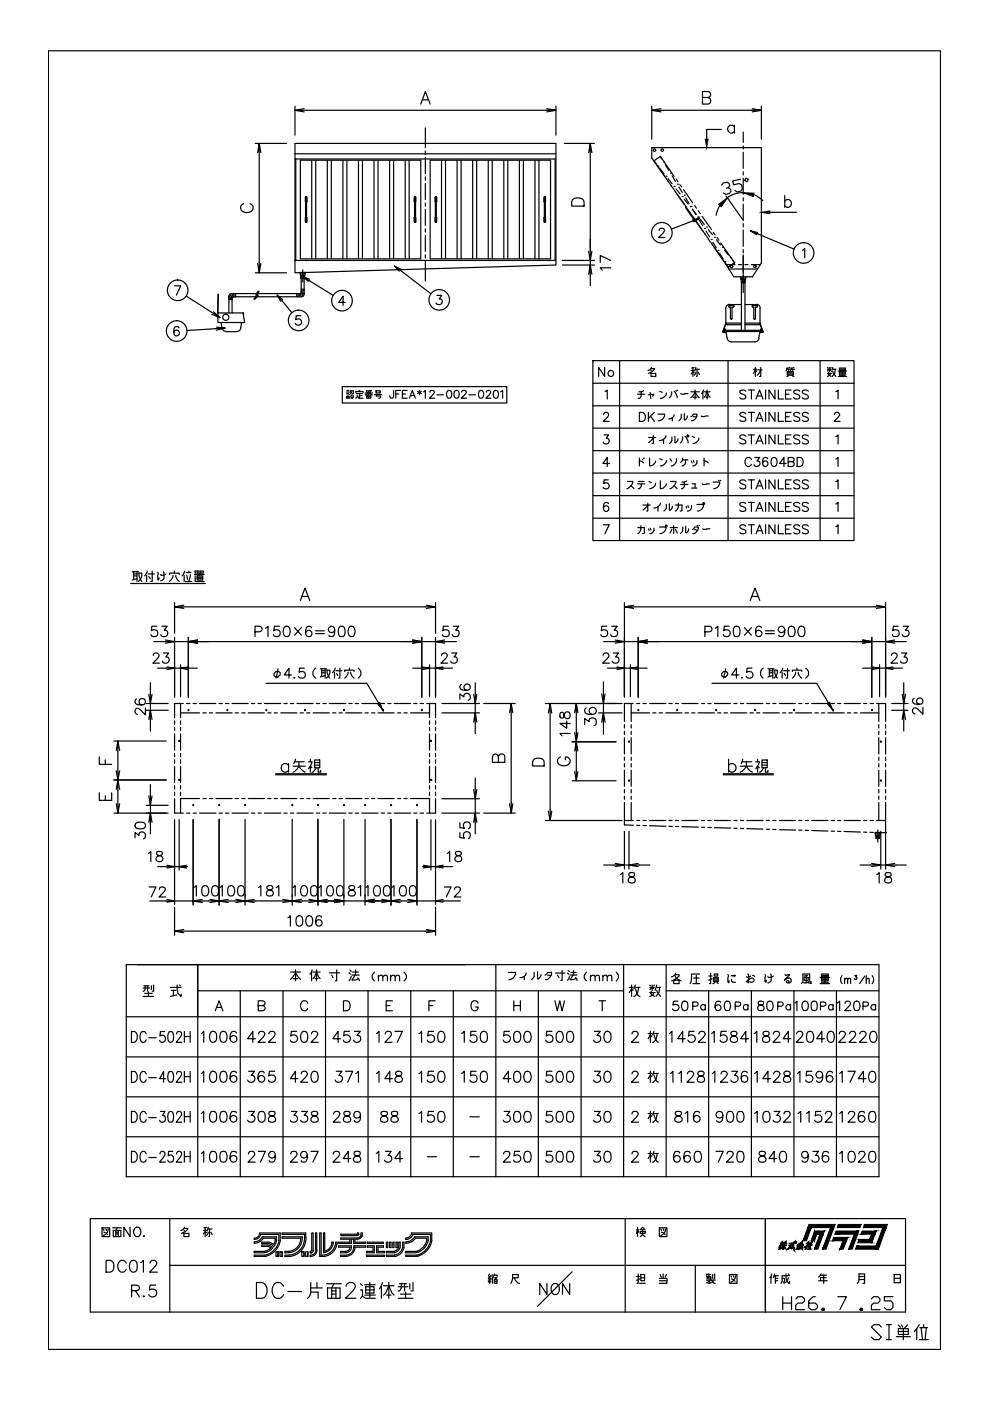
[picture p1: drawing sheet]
<svg xmlns="http://www.w3.org/2000/svg" width="210mm" height="297mm" viewBox="0 0 210 297" stroke-linecap="round" stroke-linejoin="round" font-family="sans-serif">
<!-- layer: SU -->
<g fill="none" stroke="#000" stroke-width=".25">
<path d="M63.9 59v3M64.5 59v3.4l-.6-.4M157.2 59.9v10.1M158 59.9v10.1M46.2 66.4v2h5.7l-.4-2M46.2 66.4h5.3M46.2 66.3l.1 .1M46.2 62.4v4M46.3 62.4l-.1 4M46.9 68.4l.1 1.1M47.1 69.5a.87 .87 0 0 0 .9 .8M47.9 70.3h2.3"/>
<path d="M48.5 66.4v-3.6l.7 .4v3.2M48.5 63.3h.7M48.5 63.5h.7M48.7 62.4l.6 .6M49.1 62.2h.8v.7h-.4M49.1 62.2h5.3M49.1 62.2l.4 .7M49.1 62.2l-.5 .3v.3M49.5 62.2l.2 .7M49.5 62.9h4.7M49.5 62.9l-.3 .3M49.9 62.2v.7"/>
<path d="M51.1 69.5a.87 .87 0 0 1-.9 .8M51.2 68.4l-.2 1.1M51.6 66.3v.1M51.6 66.4v.3M54.6 62.2h9M54.8 61.7l-.6 .8 .3 .2-.7 .7M54.9 61.8l-.4 .7 .3 .1-.8 .9M62.9 62.2v.7M63.2 62.2v.7M63.3 62.2l.2 .7M63.6 62.2l.3 .7h-9.4M63.8 62.2l.6 .6"/>
<path d="M63.9 61.8l.6 .2M63.9 61.6h.6M63.9 61.3h.6M63.9 62l-.3 .2M64.5 62.3l-.3 .5-.2 .1M153.3 70.3v.1M153.3 70.2l.3 .1M153.3 70.1v.2h8.4v-.2M153.5 69.7l.3 .2-.2 .3M153.6 70.1l.3 .1 .2 1.5M153.9 68.6l-.6 1.8M153.9 68.6h.1"/>
<path d="M153.9 68.6l.3 .2M153.9 68.6l-.6 1.8 .5 .1-.5-.1M153.9 65.3v3.3M153.9 68.5h3.3M154.1 68.8h3.1M154.2 71.7a.87 .87 0 0 0 .9 .8h4.9M154.6 65.1h.3v2.5M154.6 65.1l-.1-.2 .1-.1h.9l.2 .1-.2 .2M154.7 64.6h2.5M154.7 64.5a.78 .78 0 0 0-.8 .8M155.5 65.1h-.3v2.5l-.1 .1-.2-.1M158 68.5h3.2l.6 1.8"/>
<path d="M158 68.8h2.9M158 64.6h2.4M159.6 65.1h.2v2.5M159.6 64.8h.9M159.6 64.8l-.2 .1 .2 .2M160.4 64.5a.78 .78 0 0 1 .8 .8M160.5 65.1h-.3v2.5l-.2 .1-.1-.1M160.5 64.8l.1 .1-.1 .2M160.9 71.7a.87 .87 0 0 1-.8 .8M161.1 70.4l-.2 1.3M161.1 65.3v3.3l.6 1.8-.4 .1 .4-.1M161.2 68.6l-.3 .2"/>
<path d="M161.2 68.5h.1M161.5 70.1l-.4 .3M161.5 69.7l-.2 .4 .2 .1M161.7 70.1h-8.3M161.7 70.2l-.2 .1M161.8 70.4h.1"/>
<circle cx="47.9" cy="67.3" r=".66"/>
</g>
<!-- layer: TEXT_0 -->
<g fill="none" stroke="#000" stroke-width=".25">
<path d="M72.6 82h34.9v3.4h-34.9zM73.5 84.1h.4v.3h-.4zM73.5 83.1h.5M73.5 83.7h.4M73.5 83.4h.4M73.5 82.8h.4M74.2 82.9h.7v.5l-.3 .1M74.2 84l-.1 .4M74.2 83.1l.4 .2M74.4 82.9v.5l-.3 .3M74.4 84v.4h.4v-.2M74.6 83.7v.3"/>
<path d="M74.9 83.9l.1 .3M75.5 83.2v-.2h1.5v.2M75.5 83.4h1.3M75.7 83.7v.5l-.2 .2M75.7 84l.4 .4h.9M76.2 83.9h.6M76.2 82.8v.2M76.2 83.4v1M77.4 83.3h1.6M77.7 82.9h.5M77.7 83.7h.9v.7h-.9zM77.7 84.1h.9"/>
<path d="M77.7 83l.2 .2M77.9 83.3l-.5 .4M78.4 83.3l.6 .4M78.6 83l-.1 .2M78.8 82.8l-.6 .1v1.5M79.4 83.7h1.6M79.7 82.9h.9v.4h-.9zM79.7 84h1v.2l-.4 .2M79.9 83.7v.3M83.5 82.8l-.1 1.5-.5 .1-.2-.1-.1-.4M83.9 83.5h.7M84.9 82.8h-1v1.6"/>
<path d="M85.3 83.5h.7M86.3 82.8h-1v1.6h1M86.8 84.4l.6-1.6 .7 1.6M87.1 83.9h.8M88.5 83l.8 .5M89 82.8v.9M89.3 83l-.8 .5M89.8 83.1l.4-.3v1.6M91.2 83.2v-.3l.3-.1 .5 .1a.5 .5 0 0 1-.2 .7l-.7 .8h1.1M92.6 83.7h1.4M94.9 82.9a.51 .51 0 0 1 .8 .2l.1 .4a.75 .75 0 0 1-.7 .9 1.04 1.04 0 0 1-.2-1.5zM96.5 82.9a.51 .51 0 0 1 .8 .2v.4a.75 .75 0 0 1-.6 .9 1.04 1.04 0 0 1-.2-1.5z"/>
<path d="M97.9 83.2a.51 .51 0 0 1 .4-.4 .51 .51 0 0 1 .6 .3l-.1 .3-1 1h1.1M99.4 83.7h1.4M101.7 82.9a.55 .55 0 0 1 .8 .2 .79 .79 0 0 1 0 .9 .79 .79 0 0 1-.8 .3l-.3-.6zM103.1 83.2l.3-.4h.3l.3 .3-.2 .5-.8 .8h1.1M104.8 82.9a.51 .51 0 0 1 .8 .2l.1 .4a.75 .75 0 0 1-.7 .9 1.04 1.04 0 0 1-.2-1.5zM106.1 83.1l.5-.3v1.6M27.7 123.7h15.8M28 121.2h1.4M28.3 121.7h.8M28.3 122.1h.8M28.3 121.2v1.6M29.1 121.2v2.1"/>
<path d="M29.1 122.7l-1.1 .3M29.4 121.5h.7a1.88 1.88 0 0 1-.7 1.8M29.5 121.5a2.79 2.79 0 0 0 .6 1.8M31.1 122v1.3M31.3 121.1l-.6 1M31.4 121.7h1.3M31.6 122.2l.2 .5M32.3 121.1v2.2h-.3M33.5 121.4l.1 .1-.1 .5 .1 1 .2-.5M34.6 121.2l.2 .2v1.3l-.7 .4M35.2 121.7a.82 .82 0 0 1-1.1 .1M36 121.8v-.3h2v.3"/>
<path d="M36.7 122l-.2 .5-.5 .8M37 121.1v.4M37.3 122l.1 .5 .6 .8M39 122v1.3M39.2 121.1l-.3 .7-.3 .3M39.3 123.3h1.4M39.5 121.4h1M39.6 122l.2 .8M40.1 121.1v.3M40.4 121.8l-.3 1.3M41.2 121.8h2.1M41.4 121.1h1.8v.4h-1.8z"/>
<path d="M41.4 122.1v1.2h1.9M41.8 122.1h1.2v.9h-1.2zM41.8 122.4h1.2M41.8 122.7h1.2M42 121.1v.4M42.3 121.5v.6M42.6 121.1v.4M58.4 164.1h10.8M58.4 164.3h10.8M61.2 162.3a.88 .88 0 0 0-1.3-.1 .88 .88 0 0 0 0 1.3 .88 .88 0 0 0 1.3-.2M61.2 161.9v1.8M62.1 162.4h2.6"/>
<path d="M62.5 161.5h2M62.7 161l-.4 .9M63.4 161.5a2 2 0 0 1-1.3 2.2M63.4 162.4l.9 1.1 .4 .2M65.4 161.5h.7l-.3 .9v1.3M65.8 161v.5M66.1 162.8l-.3-.4-.4 .6M66.7 161.1h1.1v1.7h-1.1zM66.7 162.2h1.1M66.7 161.7h1.1M67.1 162.8l-.7 .9h-.3M67.5 162.8v.9h.5v-.4"/>
<path d="M153.3 164.1h10.7M153.3 164.3h10.7M154.5 162.3a.88 .88 0 0 1 1.3-.1 .88 .88 0 0 1 0 1.3 .88 .88 0 0 1-1.3-.2M154.5 161v2.7M156.9 162.4h2.6M157.3 161.5h2.1M157.5 161l-.3 .9M158.3 161.5a2.09 2.09 0 0 1-1.4 2.2M158.3 162.4l.3 .6 .9 .7M160.2 161.5h.8l-.4 .9v1.3M160.6 161v.5M161 162.8l-.4-.4-.4 .6"/>
<path d="M161.6 161.1h1.1v1.7h-1.1zM161.6 162.2h1.1M161.6 161.7h1.1M161.9 162.8l-.3 .5-.6 .4M162.3 162.8v.9h.5v-.4M22.5 267.2h.8a1.35 1.35 0 0 1 .9 1.3 1.35 1.35 0 0 1-.9 1.2h-.8zM26.8 267.8a.91 .91 0 0 0-1.1-.6 .91 .91 0 0 0-.7 1 1.08 1.08 0 0 0 .2 1.1 1.08 1.08 0 0 0 1.2 .3l.4-.5M27.8 267.3a.8 .8 0 0 1 1.2 .4 2.28 2.28 0 0 1-.2 1.9 .8 .8 0 0 1-1.2-.3 1.94 1.94 0 0 1 .2-2zM27.9 273.7l1.4-.2a.54 .54 0 0 0 0-.9l-1.4-.1v2.5M28.7 273.7l.9 1.3M29.8 267.7l.6-.5v2.5M30.5 274.7l-.1 .1 .1 .2 .1-.2"/>
<path d="M31.8 267.8v-.1a.79 .79 0 0 1 1-.5l.2 .1a.52 .52 0 0 1 .1 .9l-1.4 1.5h1.7M33 272.5h-1.2l-.1 1a.88 .88 0 0 1 1.3 0 .88 .88 0 0 1-.2 1.3 .88 .88 0 0 1-1.2-.3M54.4 271.9h1.1a1.9 1.9 0 0 1 .5 3.2l-1.6 .2zM60.1 272.7a1.24 1.24 0 0 0-1.4-.8 1.24 1.24 0 0 0-1 1.3 1.49 1.49 0 0 0 .3 1.6 1.49 1.49 0 0 0 1.6 .3l.5-.6M61.1 273.8h2.8M65.9 274h1.6v1.3M65.9 271.9v2.1l-.2 .8-.5 .5M65.9 273.1h2.4M67.2 271.9v1.2M69.2 272.2h3.2M69.4 273.1h2.7v2.2h-2.7zM70.3 273.7h.9"/>
<path d="M70.3 274.4h.9M70.8 272.2l-.5 .9v2.2M71.2 273.1v2.2M73.4 272.7l.3-.6 .3-.2h.6a.82 .82 0 0 1 .6 1.3l-1.9 2.1h2.2M76.4 273.5h.4v1.3l.7 .5h2.1M76.4 272.2l.4 .4M76.8 274.8l-.4 .5M77.3 272.4h2.3M77.3 274.6h2.3M77.5 272.8h1.8v1.4h-1.8zM77.5 273.5h1.8M78.4 271.9v3.2"/>
<path d="M80.9 272.6v2.7M81.1 271.9l-.7 1.4M81.3 274.6l.5-.4 .6-1.6 .7 1.6 .4 .4M81.3 272.6h2.2M82 274.6h.9M82.4 271.9v3.4M84.4 275.3h3.2M84.4 272.8h2.1M84.7 272.2h1.5M84.9 274.4h2.2M85.1 272.2v.9l-.4 .6h-.3M85.8 272.2v1.5"/>
<path d="M86 274v1.3M86.9 272.2v1.1M87.6 271.9v1.8h-.5M116 272.1v2.4l-1.6-2.4v2.4M117.1 272.5l.2-.2a1.07 1.07 0 0 1 1.2 .3 1.07 1.07 0 0 1 0 1.3 .85 .85 0 0 1-1 .6 .85 .85 0 0 1-.6-.9zM120.8 272.1v2.4l-1.5-2.4v2.4M166 274.9v2.8M166 276.3h1.8M167.8 274.9v2.8M168.7 275.4l.5-.5h.9l.5 .5v.4l-.5 .5h-.9l-.5 .4v1h1.9M172.9 274.9h-.5l-.9 .9v1.4l.4 .5h1l.4-.5v-.5l-.4-.4h-1.4M177.6 274.9h1.9l-1.4 2.8"/>
<path d="M184.8 275.4l.4-.5h1l.4 .5v.4l-.4 .5h-1l-.4 .4v1h1.8M189.3 274.9h-1.8v.9h1.4l.4 .5v.9l-.4 .5h-.9l-.5-.5M186.9 281.4l-.5-.5h-1.1l-.5 .5 2.1 2.1-.5 .5h-1.1l-.5-.5M187.9 280.9h1.1M187.9 284h1.1M188.5 280.9v3.1M190 283.4h3M190.5 281.7h2.1v1.2h-2.1zM190.5 280.9l.4 .5M190.5 282.3h2.1M191.1 280.9l.3 .5M191.5 281.7v2.3"/>
<path d="M192.4 280.9l-.6 .6M194.4 281.7l-.5 .6M194.9 280.9l-.5 .8v2.3M194.9 284h1.9M195 281.5h1.7M195.3 281.5l.3 2.5M195.8 280.9v.6M196.4 281.5l-.3 2.5"/>
</g>
<!-- layer: BLD -->
<g fill="none" stroke="#000" stroke-width=".25">
<path d="M55 261.4h4.4a4.2 4.2 0 0 1-2.9 4.9M55 261.4l-.3 .8-.8 .3v.3h.3M55.3 261.7h3.8v1.3M55.3 261.7a1.33 1.33 0 0 1-1.1 1.1M55.8 262.5h2.5v.7l-.3 .7M55.8 262.5a2.14 2.14 0 0 1-1.9 1.1v-.3M55.9 265.3h-2v.3h2.1M56.4 265.2l-.4 .1M56.4 265.5l-.4 .1M56.5 266.3l-.4 .1M56.7 264h-1.2v.3h1.2M56.7 264.3l.7 .3-1 .6"/>
<path d="M56.7 263.4h-1.2v.2h1.2M56.8 264l.8 .4M56.8 263.6l1.1 .5M56.8 263.3l.6 .2 .6 .4M57.5 264.3l.3 .3M57.8 264.1l.2 .2M57.8 264.6l-1.4 .9M58.6 262.9v-.7h-3a1.84 1.84 0 0 1-1.7 1.1M58.7 262.9l-.7 1.5M59 265.4v1v-1h-.5v1h.5M59.2 263a3.8 3.8 0 0 1-3.1 3.1h-2.2v.3h2.2M59.4 265.4h.4v1h-.4z"/>
<path d="M59.8 265.4v1M61.2 265.3h-.8v.3h.8M61.3 266.1h-.9v.3h.9M61.3 265.6h-.1M63.8 262.5a2.79 2.79 0 0 1-2.6 2.8M63.8 262.5h-4v-.3h4.3a3.1 3.1 0 0 1-2.8 3.4M64 265.4h.4v1h-.4zM64.4 265.4v1M64.8 262.4v-1h-5v.3h4.8a3.7 3.7 0 0 1-3.3 4.4M64.9 262.4a3.9 3.9 0 0 1-3.6 4M65.2 265.4v1v-1h-.4v1h.4M65.9 265.6h.1"/>
<path d="M66.1 265.1l-.3 .2v.3h.1M66.4 265.1v-3.7h-.3v3.7M66.4 265l-.1 .4-.4 .2M66.9 265v-3.6h.3v3.6M67.2 265a1.3 1.3 0 0 1-1.4 1.4v-.3h.4l.5-.3 .2-.8M68.1 266.2v-4.8h-.3v5h1M70.4 263.5v-.1h.3v.1M70.4 263.5a2.06 2.06 0 0 1-1.6 1.8v-3.9h-.2v4.2a2.35 2.35 0 0 0 2.1-2.1M71.2 263.5a2.86 2.86 0 0 1-3.1 2.6M71.2 263.6v-.2h.2v.2M71.5 263.6a3.2 3.2 0 0 1-2.7 2.8M74.2 264.4v.1"/>
<path d="M74.2 264.5a.95 .95 0 0 1-.8 .8h-1.2v.3h1.2M74.4 264.1h-2.6v.3h2.4M74.5 264.4v.1M74.5 264.1a1.25 1.25 0 0 1-1.1 1.5M75 264.4v.2M75.2 264.6v-.2h2.3v-.3h-2.5a1.76 1.76 0 0 1-1.6 2M75.3 264.6a2.01 2.01 0 0 1-1.9 1.8h-1.2v-.3h1.2M75.8 261.5l-.1 .2h-3.4v.3l3.5-.1 .3-.3M75.8 261.6v-.2h.2v.3M75.9 262.5h-3.6v.2h1.9v.7h-2.4v.2h2.7v-.9h.5v.9h2.5v-.2h-2.3v-.7h.7M76.5 262l-.3 .4h-.3M76.8 262a.99 .99 0 0 1-.9 .7"/>
<path d="M76.8 261.9v-.5h-.2l-.1 .6M76.8 261.9v.1M77.7 266.1h3.8v.3h-3.8zM77.9 263.4h3.4v.2h-3.4zM77.9 264.1h1.4v1.5h-1.6v-.3h1.4v-.9h-1.2zM79.9 264.1h1.4v.3h-1.1v.9h1.3v.3h-1.6zM81.9 263.4h.3v1.1h-.3zM81.9 265.3v.3h1.7M81.9 266.1v.3h1.8M81.9 266.1h1.7M81.9 265.3v.3M81.9 266.1v.3"/>
<path d="M82.6 263.4h.3v1.1h-.3zM83.3 263.4h.2v1.1h-.2zM83.7 265.6h-.1M83.7 266.4h.1M84 263.4h.2v1.1h-.2zM84.6 264.3v-.9h.3l-.2 1.3-.4 .6-.6 .3M84.6 264.3a1.41 1.41 0 0 1-1 1h-1.7M85.4 264.5v-1.1h.3a2.49 2.49 0 0 1-2 3M85.4 264.5a2.07 2.07 0 0 1-1.8 1.6M86 262.5v.3h.3M86 262.5a1.17 1.17 0 0 0 1.3-1.1h4.2a4.1 4.1 0 0 1-3.2 5M87.5 261.7h3.8v1.3"/>
<path d="M87.5 261.7l-.3 .6-.9 .5M87.9 262.2h2.9v.7M87.9 262.2a2.05 2.05 0 0 1-1.8 1.1M88.1 262.5h2.4a2.87 2.87 0 0 1-2.4 2.8M88.1 262.5a2.35 2.35 0 0 1-2 1.1l-.1-.3M88.1 265.3h-2.1v.3h2.2M88.6 265.5l-.4 .1M88.6 266.1h-2.6v.3h2.3M90.8 262.9a3.5 3.5 0 0 1-2.2 2.6M91.3 263a4 4 0 0 1-2.7 3.1"/>
</g>
<!-- layer: 1 -->
<g fill="none" stroke="#000" stroke-width=".25">
<path d="M125.7 76.5h55.4v38.1h-55.4zM128.2 77.9v1.9l-1.3-1.9v1.9M131.4 76.5v38.1M138 78.2h.8v.1l-.5 .5-.8 .4M138 79.2h1v.6h-1zM138 78.5l.3 .3M138.1 77.9l-.3 .5-.4 .1M146.5 78.5h.7M146.9 78v1.8M147.2 79.1l-.3-.3-.4 .5M147.2 77.9l-.5 .1M147.4 78.3h.9"/>
<path d="M147.5 77.9l-.2 .8M147.5 78.9l-.3 .7M147.8 78.3v1.5h-.1M148.1 78.9l.2 .5M154.4 76.5v38.1M159.8 78.3h.6M160.2 77.9v1.9M160.4 78.8l-.2-.5-.4 .9M160.7 78.4h.9M161.3 77.9v1.9h-.2M161.3 78.4l-.8 1.2M166.8 78.3h.6"/>
<path d="M166.9 78.8h1.3v.8h-1.3zM166.9 79.1h1.3M166.9 79.3h1.3M167.2 79.7l-.4 .1M167.2 78.3v.2M167.4 77.9l-.6 .1-.1 .7M167.7 78.3h.8M168 79.7l.3 .1M168.1 78.3v.2M168.3 77.9l-.6 .1-.1 .7M173.9 76.5v38.1M175.4 78.3h.8"/>
<path d="M175.4 79.2h.9M175.4 77.9l.2 .1M175.7 78.9l-.1 .4 .6 .5M175.8 77.9v.9M176.1 78.5l-.3-.2-.4 .4M176.1 79.2l-.1 .4-.6 .2M176.2 77.9l-.1 .1M176.6 78.8l.6 1M176.6 78.3h.6M176.6 77.9l-.3 .9M177.1 78.3l-.1 .9-.5 .6M177.7 79.8h1.8"/>
<path d="M177.7 78.7h1.8M178 78.8h1.3v.5h-1.3zM178 78h1.3v.5h-1.3zM178 78.3h1.3M178 79.6h1.3M178 79.1h1.3M178.6 78.8v1M125.7 95.6h55.4M125.7 90.8h55.4M125.7 86h55.4M125.7 81.3h55.4M128 87.9l.3-.5h.4l.3 .2a.61 .61 0 0 1-.2 .8l-.9 .9h1.3"/>
<path d="M128.1 92.2h.9l-.5 .7a.63 .63 0 0 1 .5 1 .63 .63 0 0 1-1.1-.2M128.3 83l.4-.3v1.9M129.2 98.3h-1.4l.9-1.3v1.9M135.2 83.6h1.5M135.4 83.1h.5M135.6 97.6l.9 .5M135.6 87.4h.6a1.02 1.02 0 0 1 .7 1 1.02 1.02 0 0 1-.7 .9h-.6zM135.6 97.1v1.7M136.2 97.4l.1 .1M136.5 82.8l-.6 .3v.9l-.3 .5h-.3M136.5 97.1l.1 .2M137.5 83.7l1.1-.1-.2 .4"/>
<path d="M137.5 87.4v1.9M137.5 92.8h1.5M137.7 97.1v1.7a1.23 1.23 0 0 0 1.3-.9v-.1M137.9 83.2l.1 1.3M137.9 88.3l.8 1M138.5 92.9l-1 .9M138.5 92.4v1.6h-.2M138.7 87.4l-1.2 1.3M139.5 87.8h1.4a1.31 1.31 0 0 1-1.3 1.4M139.8 93.4l.9-.3v.9M139.9 97.3l.5 .2M139.9 82.9l.5 .3"/>
<path d="M141.2 92.4l-.5 .7M141.3 97.6a1.17 1.17 0 0 1-1.3 1.2M141.3 83.3a1.17 1.17 0 0 1-1.3 1.2M142 97.3l.4 .5M142.4 83.1a1.49 1.49 0 0 1-.5 1.2M142.5 92.6v.8l-.5 .6M142.6 88.6v.6M142.9 87.9l-.3 .7-.8 .2M142.9 82.9l.5 .8 .2 .6M143.1 92.5v1.3l.1 .1 .4-.4 .1-.5M143.3 82.8l.1 .1M143.4 97.3a1.32 1.32 0 0 1-1.1 1.5"/>
<path d="M143.6 82.7l.1 .1M144.3 83.5l.2 .1 1.4-.1M144.5 87.8v.8l-.6 .6M144.7 97.5l-.4 .5M144.7 97.1v.4h1.2M144.8 92.6a1.49 1.49 0 0 1-.6 1.3M145.1 87.7v1.3l.1 .1 .4-.4 .1-.5M145.3 92.5l.5 .8 .1 .6M145.3 97.5l-.1 .9-.6 .4M145.8 92.3l.2 .1-.1 .2-.3-.1zM146.5 88.3l.5-.5h.8a1.29 1.29 0 0 1-1.2 1.4M146.5 84.3l.9-1.1 .9 1.1"/>
<path d="M146.5 83.1h1.8M146.6 97.8l.1 .3M146.8 92.5l.5 .3M147 97.6l.1 .4M147 88.3l.6 .1M147 84.2h.8M147.4 82.7v1.9M147.8 97.6a.9 .9 0 0 1-.9 1.2M148.2 92.9a1.17 1.17 0 0 1-1.3 1.1M148.6 88.2l.2 .1 1.4-.1M149 83.1v1.5M149.2 82.7l-.4 .8"/>
<path d="M149.3 97.6l.9 .5M149.3 84.2l.6-1.1 .7 1.1M149.3 97.1v1.7M149.3 83.1h1.3M149.7 84.2h.5M149.9 82.7v1.9M158.1 92.5a.73 .73 0 0 0-1.2 .2l.1 .2 1 .4 .1 .6a.88 .88 0 0 1-1.2 0M158.1 87.7a.71 .71 0 0 0-.7-.3 .71 .71 0 0 0-.5 .5l.1 .3 .7 .2a.45 .45 0 0 1 .4 .4 .45 .45 0 0 1-.1 .5 .94 .94 0 0 1-1.1-.2M158.1 82.9a.73 .73 0 0 0-1.2 .3l.3 .3a.94 .94 0 0 1 .9 .5v.3a.8 .8 0 0 1-1.2 0M158.7 92.2h1.2M158.7 87.4h1.2M158.7 82.7h1.2"/>
<path d="M159.3 97.4a.77 .77 0 0 0-1-.3 .77 .77 0 0 0-.3 1 .7 .7 0 0 0 .5 .8 .7 .7 0 0 0 .8-.5M159.3 82.7v1.9M159.3 87.4v1.9M159.3 92.2v1.9M160 97h1.1l-.6 .7a.64 .64 0 0 1 .6 1 .64 .64 0 0 1-1.2 0v-.2M160.3 94.1l.8-1.9 .7 1.9M160.3 89.3l.8-1.9 .7 1.9M160.3 84.6l.8-1.9 .7 1.9M160.6 93.5h.9M160.6 88.7h.9M160.6 84h.9M162.3 82.7v1.9"/>
<path d="M162.3 87.4v1.9M162.3 92.2v1.9M162.7 97.3a.54 .54 0 0 0-.5-.3 .54 .54 0 0 0-.4 .3 1.17 1.17 0 0 0 .4 1.6 .59 .59 0 0 0 .7-.5 .59 .59 0 0 0-.6-.7 .59 .59 0 0 0-.6 .6M163.8 97.1a.61 .61 0 0 1 .8 .2 .99 .99 0 0 1-.6 1.6 1.2 1.2 0 0 1-.2-1.8zM164.3 92.2v1.9l-1.3-1.9v1.9M164.3 87.4v1.9l-1.3-1.9v1.9M164.3 82.7v1.9l-1.3-1.9v1.9M165 92.2v1.9h1.1M165 87.4v1.9h1.1M165 82.7v1.9h1.1M166.6 93.1h.7M166.6 88.4h.7"/>
<path d="M166.6 83.6h.7M166.7 98.3h-1.4l.9-1.3v1.9M167.1 97.9l1.1-.1 .2-.3-.1-.3-.3-.2h-.9v1.9h.9a.51 .51 0 0 0 .4-.5 .51 .51 0 0 0-.4-.5M167.7 92.2h-1.1v1.9h1.1M167.7 87.4h-1.1v1.9h1.1M167.7 82.7h-1.1v1.9h1.1M169 97h.6a1.02 1.02 0 0 1 .7 1 1.02 1.02 0 0 1-.7 .9h-.6zM169.6 92.5a.73 .73 0 0 0-1.3 .2l.2 .2 .9 .4 .2 .6a.88 .88 0 0 1-1.3 0M169.6 87.7a.71 .71 0 0 0-.7-.3 .71 .71 0 0 0-.6 .5l.2 .3 .9 .3a.46 .46 0 0 1 0 .8 .94 .94 0 0 1-1.1-.2M169.6 82.9a.73 .73 0 0 0-1.3 .3l.2 .2 .9 .4 .2 .5a.8 .8 0 0 1-1.3 0M171.4 92.5a.73 .73 0 0 0-1.3 .2l.2 .2 .9 .4 .2 .6a.88 .88 0 0 1-1.3 0M171.4 87.7a.71 .71 0 0 0-.7-.3 .71 .71 0 0 0-.6 .5l.2 .3 .7 .2a.45 .45 0 0 1 .4 .4 .45 .45 0 0 1-.2 .5 .94 .94 0 0 1-1.1-.2"/>
<path d="M171.4 82.9a.73 .73 0 0 0-1.3 .3l.4 .3a.94 .94 0 0 1 .9 .5v.3a.8 .8 0 0 1-1.3 0M176.9 87.9l.4-.5h.3l.4 .4-.3 .6-.9 .9h1.3M177.2 97.3l.5-.3v1.9M177.2 92.6l.5-.4v1.9M177.2 83l.5-.3v1.9M125.7 109.9h55.4M125.7 105.1h55.4M125.7 100.3h55.4M127.9 111.3h1.3l-1 1.9M129 101.7h-.9l-.1 .8a.68 .68 0 0 1 1 0 .68 .68 0 0 1-.1 1 .68 .68 0 0 1-1-.2M129 106.8a.54 .54 0 0 0-.5-.3 .54 .54 0 0 0-.5 .4 1.17 1.17 0 0 0 .5 1.5 .59 .59 0 0 0 .6-.5 .59 .59 0 0 0-.5-.6 .59 .59 0 0 0-.7 .5M133 102.1h1.2a1.74 1.74 0 0 1-1.3 1.5"/>
<path d="M133.8 103l.6 .6M135.2 102.6h1.5M135.2 111.9h1.4v1.1l-.4 .1M135.3 102.1h1.3M135.9 111.5a1.42 1.42 0 0 1-.7 1.6M135.9 102.6a.93 .93 0 0 1-.3 1h-.3M136.3 107.1h1.6M137.3 107.2l-1 .9M137.3 106.7v1.6h-.2M137.5 112.1l.1 .4M137.6 102.1l.5 .2M137.9 112l.1 .4"/>
<path d="M138.6 107.7l.9-.2v.8M138.7 112a.9 .9 0 0 1-.9 1.1M139 102.5a1.17 1.17 0 0 1-1.3 1.1M139.8 111.7h1.1a.51 .51 0 0 1 0 .9l-.2 .3-.8 .2M140 106.7l-.5 .8M140 102v1.6a1.23 1.23 0 0 0 1.3-.9v-.1M141.2 111.4l.2 .1-.1 .2-.2-.1zM141.3 106.9v.8l-.5 .6M141.9 106.8v1.3l.1 .1 .4-.4 .2-.5M142.1 111.9h1.5M142.2 102.1h1.1a1.74 1.74 0 0 1-1.3 1.5M142.5 112.2l-.4 .8"/>
<path d="M142.8 111.5v1.6M142.9 103l.7 .6M143.2 107.1h1.4v1.1l-.4 .1M143.2 112.2l.4 .8M143.8 106.7a1.42 1.42 0 0 1-.6 1.6M144.3 102.7h1.6M144.6 102.2h.5M144.8 111.7v.8l-.6 .6M145.4 111.6v1.3l.1 .1 .4-.4 .1-.5M145.5 107.3l.1 .4M145.6 102l-.5 .2v.9l-.4 .5h-.2M145.9 107.2l.1 .4"/>
<path d="M146.6 107.2a.9 .9 0 0 1-.9 1.1M146.6 103.5h1.2M146.7 102.6h.7v.9M146.8 112.2l.5-.5h.8a1.29 1.29 0 0 1-1.2 1.4M147.3 112.2l.6 .3M147.8 106.9h1.1a.51 .51 0 0 1 0 .9l-.3 .3-.7 .2M147.8 111.4l.1 .1M148.2 111.4l.1 .1M148.9 102.6l.1 .1 1.4-.1M149 112.1l.1 .1 1.4-.1M149.2 106.6l.2 .1-.1 .2-.3-.1zM151.2 102.2h1.4a1.28 1.28 0 0 1-1.3 1.4"/>
<path d="M152.3 101.8l.2 .2M152.7 101.8l.1 .2M158.1 111.6a.71 .71 0 0 0-.7-.4 .71 .71 0 0 0-.5 .5 1.13 1.13 0 0 0 1.1 .7l.1 .5a.88 .88 0 0 1-1.2 0M158.1 106.8a.74 .74 0 0 0-1.2 .1l.1 .3 1 .4a.5 .5 0 0 1 0 .7 .87 .87 0 0 1-1.1-.2M158.1 102a.71 .71 0 0 0-.7-.3 .71 .71 0 0 0-.5 .5l.1 .3 1 .3 .1 .6a.88 .88 0 0 1-1.2 0M158.7 111.3h1.2M158.7 106.5h1.2M158.7 101.7h1.2M159.3 101.7v1.9M159.3 106.5v1.9M159.3 111.3v1.9M160.3 113.2l.8-1.9 .7 1.9"/>
<path d="M160.3 108.4l.8-1.9 .7 1.9M160.3 103.6l.8-1.9 .7 1.9M160.6 112.5h.9M160.6 107.8h.9M160.6 103h.9M162.3 101.7v1.9M162.3 106.5v1.9M162.3 111.3v1.9M164.3 111.3v1.9l-1.3-1.9v1.9M164.3 106.5v1.9l-1.3-1.9v1.9M164.3 101.7v1.9l-1.3-1.9v1.9M165 111.3v1.9h1.1"/>
<path d="M165 106.5v1.9h1.1M165 101.7v1.9h1.1M166.6 112.2h.7M166.6 107.4h.7M166.6 102.7h.7M167.7 111.3h-1.1v1.9h1.1M167.7 106.5h-1.1v1.9h1.1M167.7 101.7h-1.1v1.9h1.1M169.6 111.6a.71 .71 0 0 0-.7-.4 .71 .71 0 0 0-.6 .5l.4 .4 .7 .3 .2 .5a.88 .88 0 0 1-1.3 0M169.6 106.8a.74 .74 0 0 0-1.3 .1l.2 .3 .9 .4a.5 .5 0 0 1 0 .7 .87 .87 0 0 1-1.1-.2M169.6 102a.71 .71 0 0 0-.7-.3 .71 .71 0 0 0-.6 .5l.2 .3 .9 .3 .2 .6a.88 .88 0 0 1-1.3 0M171.4 111.6a.71 .71 0 0 0-.7-.4 .71 .71 0 0 0-.6 .5 1.13 1.13 0 0 0 1.1 .7l.2 .5a.88 .88 0 0 1-1.3 0"/>
<path d="M171.4 106.8a.74 .74 0 0 0-1.3 .1l.2 .3 .9 .4a.5 .5 0 0 1 0 .7 .87 .87 0 0 1-1.1-.2M171.4 102a.71 .71 0 0 0-.7-.3 .71 .71 0 0 0-.6 .5l.2 .3 .9 .3 .2 .6a.88 .88 0 0 1-1.3 0M177.2 111.6l.5-.3v1.9M177.2 106.9l.5-.4v1.9M177.2 102.1l.5-.4v1.9M26.8 204.5h159.6v45h-159.6zM26.8 215.6h159.6M27.9 218.7a1.19 1.19 0 0 1 1.2 .8 1.19 1.19 0 0 1-.4 1.4l-.8 .1zM30.3 211.3h2.3M30.3 209.5h1.5M30.5 209h1.1M30.7 210.6h1.6"/>
<path d="M30.8 209l-.1 1-.4 .2M31 219.2a.68 .68 0 0 0-.8-.5 .68 .68 0 0 0-.5 .9l.1 .8a.62 .62 0 0 0 .6 .6 .62 .62 0 0 0 .6-.6M31.3 209v1.2M31.5 210.3v1M32.1 209v.8M32.6 208.8v1.4h-.3M34.9 218.7h-.9l-.1 1a.71 .71 0 0 1 1 0 .71 .71 0 0 1 0 1 .71 .71 0 0 1-1 .1l-.1-.2M35.8 218.8l.5-.1a1.1 1.1 0 0 1 .5 1.3l-.3 .9-.4 .1a1.06 1.06 0 0 1-.5-1.3zM36.1 209.4h2.3M36.3 210h1M36.8 210v1.1M37.4 219.2l.2-.4a.58 .58 0 0 1 .8 .1 .78 .78 0 0 1-.2 1l-.8 1.1h1.2"/>
<path d="M37.4 211l-1.3 .3M37.6 208.8l.1 1.8 .7 .7v-.5M38.1 208.8l.1 .2M39.1 218.7v2.3M39.1 219.8h1.2M40.3 218.7v2.3M41.9 210.1h90.3M41.9 204.5v45M42.7 219.1l.5-.4v2.3M44.8 218.8a.72 .72 0 0 1 1.1 .3 1.59 1.59 0 0 1-.6 1.9h-.2a1.5 1.5 0 0 1-.3-2.2zM45.6 214.3l.9-2.1 .8 2.1M45.9 213.6h1.1"/>
<path d="M46.9 218.8a.72 .72 0 0 1 1.1 .3 1.18 1.18 0 0 1-.7 1.9 1.05 1.05 0 0 1-.7-1.3zM50.1 219a.69 .69 0 0 0-1-.2 1.36 1.36 0 0 0 .4 2.2 .73 .73 0 0 0 .7-.7 .73 .73 0 0 0-.6-.8 .73 .73 0 0 0-.8 .7M50.9 210.1v39.4M54.8 213.2h.9a.58 .58 0 0 0 .5-.6l-.2-.3-.3-.1h-.9v2.1h.9a.56 .56 0 0 0 .5-.4 .56 .56 0 0 0-.2-.6l-.3-.1M54.8 219.2l.1-.3a.72 .72 0 0 1 1.2 .2l-.3 .8-1.1 1.1h1.5M57 219.2l.1-.3a.75 .75 0 0 1 1.1 0 .83 .83 0 0 1-.2 1l-1.1 1.1h1.5M60 210.1v39.4M61.6 207.7l1.1-1.4 1 1.4M61.6 206.1h2.1M62.2 207.5h.9M62.7 205.6v2.4M62.9 218.7h-1.1l-.1 1a.81 .81 0 0 1 1.2-.1 .81 .81 0 0 1-.1 1.2 .81 .81 0 0 1-1.2-.3"/>
<path d="M64.1 218.8a.72 .72 0 0 1 1.1 .3 2.14 2.14 0 0 1-.2 1.8 .72 .72 0 0 1-1.1-.4 1.78 1.78 0 0 1 .2-1.7zM65.2 212.7a.78 .78 0 0 0-.8-.5 .78 .78 0 0 0-.7 .8 .9 .9 0 0 0 .3 1.1 .9 .9 0 0 0 1.2-.1v-.2M66.1 206.1v1.9M66.1 219.2v-.3a.72 .72 0 0 1 1.3 .2l-.4 .8-1.1 1.1h1.6M66.2 205.6l-.5 1M66.4 207.5l.2-.3 .5-1.1 .5 1.1 .3 .3M66.4 206.1h1.5M66.8 207.5h.6M67.1 205.6v2.4M69 210.1v39.4M69.9 206.3h2.1M70.3 206.7l.3 .6"/>
<path d="M71.4 205.6v2.4h-.3M72.8 212.2h.7a1.15 1.15 0 0 1 .8 1 1.15 1.15 0 0 1-.8 1.1h-.7zM74 206.3l.3 .3M74.1 218.7h-1.1l-.1 1a.81 .81 0 0 1 1.2-.1 .81 .81 0 0 1-.1 1.2 .81 .81 0 0 1-1.2-.3M74.2 205.6l.3 .4M74.5 207l-.5 1M74.6 206.7h1.6M74.8 206.1h1.2M75.2 218.7h1.2l-.7 .9a.74 .74 0 0 1 .8 .8 .74 .74 0 0 1-1 .6l-.3-.1-.3-.4M75.2 206.7l-.6 1.1h.8l.6-.3M75.4 205.6v1.1M75.8 207.3l.4 .4v.3"/>
<path d="M78 210.1v39.4M79.4 206.1a1.08 1.08 0 0 0 0 1.9M79.8 219.1l.6-.4v2.3M80.2 207.1l.5-.3 .4 .1 .1 1.1M80.2 206.8v1.2M81.2 207.1l.4-.3 .5 .1v1.1M81.7 219.2l.1-.3a.75 .75 0 0 1 1.1 0 .78 .78 0 0 1-.3 1l-1 1.1h1.5M81.9 213.2h.8M82.8 207.1l.4-.3 .5 .1 .1 1.1M82.8 206.8v1.2M83.2 212.2h-1.3v2.1h1.3M83.7 218.7h1.6l-1.1 2.3"/>
<path d="M83.8 207.1l.4-.3 .4 .1 .1 1.1M85.7 206.1a1.03 1.03 0 0 1 0 1.9M87.1 210.1v39.4M88.8 219.1l.6-.4v2.3M90.9 213.2h.9M91.9 218.7h-1.1l-.1 1a.81 .81 0 0 1 1.2-.1 .81 .81 0 0 1-.1 1.2 .81 .81 0 0 1-1.2-.3M92.3 212.2h-1.4v2.1M93.1 218.8a.72 .72 0 0 1 1.1 .3 1.18 1.18 0 0 1-.8 1.9 1.05 1.05 0 0 1-.6-1.3zM96.1 210.1v39.4M97.9 219.1l.5-.4v2.3M100.9 218.7h-1.1v1a.8 .8 0 0 1 1.2 0 .8 .8 0 0 1-.2 1.2 .8 .8 0 0 1-1.2-.4M101.4 212.7a.76 .76 0 0 0-.9-.5 .76 .76 0 0 0-.6 .8 .94 .94 0 0 0 1 1.3 .67 .67 0 0 0 .5-.8h-.5"/>
<path d="M102.2 218.8a.72 .72 0 0 1 1.1 .3 1.59 1.59 0 0 1-.6 1.9h-.2a1.5 1.5 0 0 1-.3-2.2zM105.1 204.5v45M107.8 206.2h1.5a1.45 1.45 0 0 1-1.4 1.5M108 218.7h-1.1l-.1 1a.81 .81 0 0 1 1.2-.1 .81 .81 0 0 1-.1 1.2 .81 .81 0 0 1-1.2-.3M108.9 212.2v2.1M108.9 213.2h1.4M109.2 218.8a.72 .72 0 0 1 1.1 .3 1.18 1.18 0 0 1-.8 1.9 1.05 1.05 0 0 1-.6-1.3zM110.3 212.2v2.1M111.1 207v.7M111.4 218.8a.72 .72 0 0 1 1.1 .3 1.18 1.18 0 0 1-.8 1.9 1.27 1.27 0 0 1-.5-1.9zM111.6 206.3a1.18 1.18 0 0 1-1.3 1M113.3 206.2v.8l-.6 .7"/>
<path d="M114 206v1.4l.1 .2 .4-.4 .2-.6M114.1 210.1v39.4M115.5 206.7l.6-.5h.8a1.44 1.44 0 0 1-1.2 1.5M116.1 206.7l.7 .2M117 218.7h-1.1l-.1 1a.8 .8 0 0 1 1.2 0 .8 .8 0 0 1-.1 1.2 .8 .8 0 0 1-1.2-.4M117.7 212.2l.5 2.1 .5-2.1 .5 2.1 .5-2.1M117.8 206.3h2M118.2 206.7l.3 .6M118.3 218.8a.67 .67 0 0 1 1 .3 1.18 1.18 0 0 1-.8 1.9 1.5 1.5 0 0 1-.2-2.2zM119.2 205.8v2.1h-.3M120.3 206.3l.3 .3M120.4 218.8a.72 .72 0 0 1 1.1 .3 1.18 1.18 0 0 1-.8 1.9 1.05 1.05 0 0 1-.6-1.3z"/>
<path d="M120.5 205.8l.2 .2M120.7 207l-.4 .9M120.9 206.7h1.4M121 206.2h1.1M121.5 206.7l-.6 1h.7l.5-.3M121.6 205.8v.9M122 207.3l.3 .3v.3M123.2 210.1v39.4M124.3 206.1a1.08 1.08 0 0 0 0 1.9M125.2 207.1a.63 .63 0 0 1 .9-.2l.1 1.1M125.2 206.8v1.2M126 218.7h1.3l-.7 .9a.74 .74 0 0 1 .8 .8 .74 .74 0 0 1-1 .6l-.4-.1-.2-.4"/>
<path d="M126.2 207.1l.4-.3 .4 .1 .1 1.1M127 212.2h1.4M127.7 212.2v2.1M127.8 207.1l.4-.3 .5 .1v1.1M127.8 206.8v1.2M128.4 218.8a.72 .72 0 0 1 1.1 .3 1.59 1.59 0 0 1-.6 1.9h-.2a1.27 1.27 0 0 1-.5-1.9zM128.7 207.1l.3-.2a.44 .44 0 0 1 .7 .2v.9M130.7 206.1a1.08 1.08 0 0 1 0 1.9M132.2 204.5v45M133.4 209.4h.8M133.9 208.8v2.5M134 219.2l.1-.3a.72 .72 0 0 1 1.2 .2l-.3 .8-1.1 1.1h1.5"/>
<path d="M134.2 210l-.3-.4-.5 .9M134.5 209.4h1.2M134.7 209.6a1.88 1.88 0 0 0 1 1.7M134.7 208.8l-.3 .8M135.4 209.5a1.76 1.76 0 0 1-1 1.8M137.4 219.1h.8M137.8 209.4h.9M137.8 210.5h1.1M137.8 208.8l.1 .2M137.9 218.7v2.3M138.1 210.2l-.2 .4 .8 .7M138.2 219.8l-.3-.4-.5 .8"/>
<path d="M138.3 208.8v1.2M138.5 219.1h1.1M138.6 209.6l-.3-.2-.5 .4M138.6 210.5l-.2 .5-.6 .3M138.7 219.4a2.33 2.33 0 0 0 .9 1.6M138.7 218.7l-.3 .7M138.7 208.8l-.1 .2M139.2 210l.2 .5 .7 .8M139.2 209.4h.9M139.2 208.8l-.3 1.2M139.3 219.3a1.7 1.7 0 0 1-.9 1.7M139.9 209.4l-.2 1.1-.6 .8"/>
<path d="M141.2 204.5v45M141.2 210.1h45.2M141.9 219.1l.6-.4v2.3M143.1 206.6h.9v.3l-1.2 .9v.7h1.2v-.7l-1.6 .2M143.1 206.9a1.74 1.74 0 0 0 1.3 1.1M143.3 206.3a1.01 1.01 0 0 1-.9 .8M143.7 212.3h-.9l-.1 .8a.72 .72 0 0 1 1.1 0 .72 .72 0 0 1-.2 1.1 .72 .72 0 0 1-1-.3M144.8 212.4a.68 .68 0 0 1 1 .3 1.32 1.32 0 0 1-.5 1.6h-.2a1.08 1.08 0 0 1-.5-1.6zM146.9 213.3l.9-.1 .2-.2-.1-.4-.3-.2h-.7v1.7M146.9 208.5h1.5M147 207.4h1.2M147.2 218.7h-1.1l-.1 1a.82 .82 0 0 1 1.2 0 .82 .82 0 0 1-.2 1.2 .82 .82 0 0 1-1.1-.4"/>
<path d="M147.6 206.8v1.7M148.2 219.2l.1-.3a.72 .72 0 0 1 1.2 .2l-.3 .8-1.1 1.1h1.5M148.4 206.5h-1.8v1.2l-.3 .8M149.5 213.2a.54 .54 0 0 0-.8 0 .54 .54 0 0 0 0 .8 .54 .54 0 0 0 .8-.1M149.5 213v1.1M150.3 206.9h.7M150.3 210.1v39.4M150.7 206.3v2.2h-.3M150.9 219.1l.5-.4v2.3M151 207.5l-.7 .3M151.3 207.2h1v.9h-1zM151.3 207.8h1"/>
<path d="M151.3 207.5h1M151.4 206.5h.8v.4h-.8zM151.6 208.3l-.5 .2M152 208.3l.3 .2M152.8 212.5a.6 .6 0 0 0-.6-.2 .6 .6 0 0 0-.5 .4 1.11 1.11 0 0 0 .5 1.6 .63 .63 0 0 0 .7-.6 .63 .63 0 0 0-.6-.7 .63 .63 0 0 0-.7 .6M153.9 212.4a.64 .64 0 0 1 .9 .3 1.83 1.83 0 0 1-.2 1.5 .68 .68 0 0 1-1-.3 1.66 1.66 0 0 1 .3-1.5zM154 218.7h-1.1l-.1 1a.81 .81 0 0 1 1.2-.1 .81 .81 0 0 1-.1 1.2 .81 .81 0 0 1-1.2-.3M154.3 206.6l.2 .2-.2 .6v.7l.2 .3 .1-.4M155.1 207.7v.3l.3 .3h.5M155.1 206.8l.1 .1 .7-.1-.3 .3M155.1 218.8a.45 .45 0 0 0 .2 .8 .95 .95 0 0 1 1.1 .9 .81 .81 0 0 1-.9 .5 .81 .81 0 0 1-.7-.8 1.04 1.04 0 0 1 1.1-.6 .45 .45 0 0 0 .2-.8l-.3-.1zM155.9 213.3l1-.1 .1-.2-.1-.4-.3-.2h-.7v1.7"/>
<path d="M158.6 206.5l.1 .1v1.8l-.4-.3 1-.7h.3l.3 .3v.3a.55 .55 0 0 1-.9 .1M158.6 213.2a.54 .54 0 0 0-.8 0 .54 .54 0 0 0 0 .8 .54 .54 0 0 0 .8-.1M158.6 213v1.1M159.1 206.9l-.7 .3-.1-.1M159.3 210.1v39.4M159.6 206.8l.4 .3M159.9 219.1l.6-.4v2.3M160.8 212.4a.42 .42 0 0 0 .3 .6 .72 .72 0 0 1 .7 .3 .72 .72 0 0 1 0 .9l-.7 .1-.3-.2a.74 .74 0 0 1 0-.8 .74 .74 0 0 1 .8-.3 .42 .42 0 0 0 .2-.6zM161.9 218.8a.45 .45 0 0 0 .2 .8 .95 .95 0 0 1 1.1 .9 .77 .77 0 0 1-1 .5 .77 .77 0 0 1-.4-1l.2-.2a.9 .9 0 0 0 1.1-.8 .81 .81 0 0 0-1.2-.2zM162.2 206.6l.2 .2-.2 .4v.9l.2 .2 .1-.5M162.9 212.4a.64 .64 0 0 1 .9 .3 1.01 1.01 0 0 1-.6 1.6 1.05 1.05 0 0 1-.5-1.6zM163.4 206.5l.1 .1v1.4l-.7 .4"/>
<path d="M164 206.9a.88 .88 0 0 1-1.2 .2M164 219.2l.1-.3a.75 .75 0 0 1 1.1 0 .78 .78 0 0 1-.3 1l-1 1.1h1.5M164.9 213.3l1-.1 .1-.2v-.4l-.3-.2h-.8v1.7M166.4 206.6l.2 .2 .8-.2-1.1 1.2 .7-.4h.4l.3 .3v.4l-.3 .3h-.6l-.1-.3 .1-.1h.3l.2 .4M167.6 213.2a.54 .54 0 0 0-.8 0 .54 .54 0 0 0 0 .8 .54 .54 0 0 0 .8-.1M167.6 213v1.1M168.3 210.1v39.4M168.5 212.7l.5-.4v2M168.9 219.2v-.1a.72 .72 0 0 1 1.2-.2 .83 .83 0 0 1-.2 1l-1.1 1.1h1.5M170.3 212.4a.69 .69 0 0 1 1 .3 1.66 1.66 0 0 1-.2 1.5 .64 .64 0 0 1-.9-.3 1.5 1.5 0 0 1 .1-1.5zM170.5 207.2h.9v.6h-.9zM171 206.9v1.5h-.6"/>
<path d="M171.3 206.8l-.8 .1M171.3 218.8a.72 .72 0 0 1 1.1 .3 1.18 1.18 0 0 1-.8 1.9 1.05 1.05 0 0 1-.6-1.3zM171.4 208.1l.1 .4M171.4 208.3l-.4 .1M172 208.1v.4l-.3-.5v-1.5h-1.5v1.6l-.3 .4M172.2 212.4a.68 .68 0 0 1 1 .3 1.83 1.83 0 0 1-.2 1.5 .68 .68 0 0 1-.9-.3 1.83 1.83 0 0 1 .1-1.5zM173.9 208.5h2M173.9 207.2h2M174 213.3l.9-.1 .2-.2-.1-.4-.3-.2h-.7v1.7M174.2 207.4h1.4v.6h-1.4zM174.2 206.5h1.4v.6h-1.4zM174.2 208.3h1.4"/>
<path d="M174.2 207.7h1.4M174.2 206.8h1.4M174.9 207.4v1.1M175.7 218.8a.72 .72 0 0 1 1.1 .3 2.14 2.14 0 0 1-.2 1.8 .72 .72 0 0 1-1.1-.4 1.78 1.78 0 0 1 .2-1.7zM176.6 213.2a.54 .54 0 0 0-.8 0 .54 .54 0 0 0 0 .8 .54 .54 0 0 0 .8-.1M176.6 213v1.1M177.3 210.1v39.4M177.5 212.7l.5-.4v2M177.9 219.2l.1-.3a.72 .72 0 0 1 1.3 .2l-.4 .8-1.1 1.1h1.5M178.5 206.9a1.25 1.25 0 0 0 0 1.6M179.1 207.7l.3-.3 .3 .1v1M179.1 207.4v1.1"/>
<path d="M179.2 212.7l.1-.3 .2-.1 .7 .1a.67 .67 0 0 1-.2 .9l-.9 1h1.3M179.7 207.7l.3-.3 .3 .1 .1 1M180.1 219.2v-.1a.72 .72 0 0 1 1.2-.2 .83 .83 0 0 1-.2 1l-1.1 1.1h1.5M181.2 206.8h.5l-.3 .4a.27 .27 0 0 1 .3 .2 .27 .27 0 0 1-.2 .3 .27 .27 0 0 1-.3-.2M181.3 212.4a.64 .64 0 0 1 .9 .3 1.01 1.01 0 0 1-.6 1.6 1.05 1.05 0 0 1-.5-1.6zM182.3 219.2l.1-.3a.75 .75 0 0 1 1.1 0 .78 .78 0 0 1-.2 1l-1.1 1.1h1.5M183 213.3l1-.1 .1-.2-.1-.4-.3-.2h-.7v1.7M183.4 206.9l-1.1 1.6M183.7 207.7l.3-.3 .2 .1 .1 1M183.7 206.9v1.6M184.7 218.8a.72 .72 0 0 1 1.1 .3 1.18 1.18 0 0 1-.7 1.9 1.27 1.27 0 0 1-.6-1.9zM184.9 206.9a1.25 1.25 0 0 1 0 1.6"/>
<path d="M185.6 213.2a.54 .54 0 0 0-.8 0 .54 .54 0 0 0 0 .8 .54 .54 0 0 0 .8-.1M185.6 213v1.1M26.8 224.1h159.6M26.8 232.6h159.6M27.9 235.6a1.22 1.22 0 0 1 1.2 .8 1.22 1.22 0 0 1-.4 1.4l-.8 .1zM27.9 227.2h.6a1.31 1.31 0 0 1 0 2.3h-.6zM31 236.2a.61 .61 0 0 0-.6-.6 .61 .61 0 0 0-.6 .6l-.1 .9a.67 .67 0 0 0 .5 .8 .67 .67 0 0 0 .8-.5M31 227.7a.67 .67 0 0 0-.8-.5 .67 .67 0 0 0-.5 .8l.1 .9a.62 .62 0 0 0 .6 .6 .62 .62 0 0 0 .6-.6M31.6 237h1.5M31.6 228.5h1.5M31.6 220h1.5M34 235.6h1l-.6 .9a.7 .7 0 0 1 .7 .8 .7 .7 0 0 1-.8 .6l-.3-.1-.2-.3"/>
<path d="M35.2 228.7h-1.4l.9-1.5v2.3M35.8 235.8l.5-.2a1.75 1.75 0 0 1 .2 2.2l-.4 .1a1.06 1.06 0 0 1-.5-1.3zM35.8 227.3l.5-.1a1.1 1.1 0 0 1 .5 1.3l-.3 .8-.4 .2a1.06 1.06 0 0 1-.5-1.4zM37.4 236.2l.1-.3a.56 .56 0 0 1 .8-.1 .56 .56 0 0 1 .1 .7l-1 1.4h1.2M37.4 227.7l.2-.4a.58 .58 0 0 1 .8 .1 .78 .78 0 0 1-.2 1l-.8 1.1h1.2M39.1 227.2v2.3M39.1 235.6v2.3M39.1 236.7h1.2M39.1 228.3h1.2M40.3 227.2v2.3M40.3 235.6v2.3M42.7 236.1l.5-.5v2.3"/>
<path d="M42.7 227.6l.5-.5v2.4M44.8 235.7a.8 .8 0 0 1 1.1 .4 1.92 1.92 0 0 1-.3 1.7 .69 .69 0 0 1-1.1-.3 1.85 1.85 0 0 1 .3-1.8zM44.8 227.3a.72 .72 0 0 1 1.1 .3 1.56 1.56 0 0 1-.6 1.9h-.2a1.48 1.48 0 0 1-.3-2.2zM46.9 235.7a.8 .8 0 0 1 1.1 .4 1.43 1.43 0 0 1-.5 1.8h-.2a1 1 0 0 1-.7-1.3zM46.9 227.3a.72 .72 0 0 1 1.1 .3 1.18 1.18 0 0 1-.7 1.9 1.05 1.05 0 0 1-.7-1.4zM50.1 235.9a.7 .7 0 0 0-1.2 .2 1.3 1.3 0 0 0 .6 1.8 .73 .73 0 0 0 .7-.7 .73 .73 0 0 0-.6-.7 .73 .73 0 0 0-.8 .7M50.1 227.5a.69 .69 0 0 0-1-.2 1.36 1.36 0 0 0 .4 2.2 .73 .73 0 0 0 .7-.7 .73 .73 0 0 0-.6-.8 .73 .73 0 0 0-.8 .7M52.7 235.6h1.2l-.6 .9a.77 .77 0 0 1 .6 1.2 .77 .77 0 0 1-1.4-.2M52.7 227.1h1.2l-.6 .9a.74 .74 0 0 1 .7 .9 .74 .74 0 0 1-.9 .6l-.4-.2-.2-.3M54.2 220.2h-1.7l1.1-1.5v2.3M55 235.7a.8 .8 0 0 1 1.1 .4 1.92 1.92 0 0 1-.2 1.7 .7 .7 0 0 1-1.1-.3 1.85 1.85 0 0 1 .2-1.8zM56 227.5a.64 .64 0 0 0-1-.2 1.32 1.32 0 0 0 .5 2.2 .71 .71 0 0 0 .6-.8 .71 .71 0 0 0-.7-.7 .71 .71 0 0 0-.7 .7"/>
<path d="M57.1 235.7a.44 .44 0 0 0-.1 .5 .44 .44 0 0 0 .3 .3 1.01 1.01 0 0 1 1.1 1 .8 .8 0 0 1-.9 .4 .8 .8 0 0 1-.6-.7 1.27 1.27 0 0 1 1.3-.8l.1-.5a.91 .91 0 0 0-1.2-.2zM58.2 227.1h-1.1l-.1 1a.81 .81 0 0 1 1.2 0 .81 .81 0 0 1-.1 1.2 .81 .81 0 0 1-1.2-.3M61.8 235.6h1.2l-.7 .9a.77 .77 0 0 1 .7 1.1 .77 .77 0 0 1-1.2 .2l-.2-.3M63.2 228.7h-1.6l1-1.6v2.4M63.9 227.7v-.3l.4-.3 .7 .2a.51 .51 0 0 1 0 .7l-1.3 1.5h1.5M63.9 235.6h1.3l-.7 .9a.77 .77 0 0 1 .6 1.2 .77 .77 0 0 1-1.4-.2M66.1 235.7a.48 .48 0 0 0 .3 .8 1.01 1.01 0 0 1 1.1 1 .8 .8 0 0 1-.9 .4 .8 .8 0 0 1-.7-.7 1.43 1.43 0 0 1 1.3-.8l.2-.5a.99 .99 0 0 0-1.3-.2zM66.3 227.3a.72 .72 0 0 1 1.1 .3 1.56 1.56 0 0 1-.6 1.9h-.2a1.27 1.27 0 0 1-.5-1.9zM70.8 236.2v-.3a.74 .74 0 0 1 1.3 .2l-.4 .7-1.1 1.1h1.6M71.3 227.1h1.2l-.6 .9a.77 .77 0 0 1 .7 1.1 .77 .77 0 0 1-1.3 .2l-.3-.3M72.2 220.2h-1.6l1.1-1.5v2.3M73 235.7a.44 .44 0 0 0-.1 .5 .44 .44 0 0 0 .4 .3 .87 .87 0 0 1 .8 .3 .87 .87 0 0 1 .1 .9 .81 .81 0 0 1-.9 .2 .81 .81 0 0 1-.5-.7 1.43 1.43 0 0 1 1.3-.8l.1-.5a.91 .91 0 0 0-1.2-.2z"/>
<path d="M73.3 227.1h1.5l-1.1 2.4M75.5 227.6l.5-.5v2.4M76.4 236.4a.71 .71 0 0 1-1 .5 .71 .71 0 0 1-.2-1.1 .71 .71 0 0 1 1.1 .1 2.1 2.1 0 0 1-.2 1.9 .64 .64 0 0 1-1-.2M79.8 227.6l.6-.5v2.4M80.9 235.7a.44 .44 0 0 0-.1 .5 .44 .44 0 0 0 .3 .3 1.01 1.01 0 0 1 1.1 1 .8 .8 0 0 1-.9 .4 .8 .8 0 0 1-.6-.7 1.43 1.43 0 0 1 1.3-.8l.1-.5a.99 .99 0 0 0-1.2-.2zM83.1 235.7a.44 .44 0 0 0-.1 .5 .44 .44 0 0 0 .3 .3 1.01 1.01 0 0 1 1.1 1 .8 .8 0 0 1-.9 .4 .8 .8 0 0 1-.6-.7 1.27 1.27 0 0 1 1.3-.8l.1-.5a.91 .91 0 0 0-1.2-.2zM83.2 228.7h-1.6l1-1.6v2.4M84 227.3l-.1 .4a1.25 1.25 0 0 0 1.1 .5 .65 .65 0 0 1 .3 .7 .65 .65 0 0 1-.5 .6 .81 .81 0 0 1-1.1-.5 .95 .95 0 0 1 1.2-1l.2-.1 .1-.4a.81 .81 0 0 0-1.2-.2zM88.8 227.6l.6-.5v2.4M88.8 236.1l.6-.5v2.3M91.9 227.1h-1.1l-.1 1a.81 .81 0 0 1 1.2 0 .81 .81 0 0 1-.1 1.2 .81 .81 0 0 1-1.2-.3M91.9 235.6h-1.1l-.1 1a.81 .81 0 0 1 1.2 0 .81 .81 0 0 1-.1 1.2 .81 .81 0 0 1-1.2-.3"/>
<path d="M93.1 227.3a.72 .72 0 0 1 1.1 .3 1.18 1.18 0 0 1-.8 1.9 1.05 1.05 0 0 1-.6-1.4zM93.1 235.7a.8 .8 0 0 1 1.1 .4 1.43 1.43 0 0 1-.5 1.8h-.3a1 1 0 0 1-.6-1.3zM97.9 227.6l.5-.5v2.4M99.6 236.8h2M100.9 227.1h-1.1v1a.8 .8 0 0 1 1.2 .1 .8 .8 0 0 1-.2 1.1 .8 .8 0 0 1-1.2-.3M102.2 227.3a.72 .72 0 0 1 1.1 .3 1.56 1.56 0 0 1-.6 1.9h-.2a1.48 1.48 0 0 1-.3-2.2zM106.9 235.6h1.2l-.6 .9a.77 .77 0 0 1 .7 1.1 .77 .77 0 0 1-1.3 .2l-.2-.3M108.3 228.7h-1.6l1.1-1.6v2.4M109.2 235.7a.8 .8 0 0 1 1.1 .4 1.43 1.43 0 0 1-.6 1.8h-.2a1 1 0 0 1-.6-1.3zM109.2 227.3a.72 .72 0 0 1 1.1 .3 1.18 1.18 0 0 1-.8 1.9 1.05 1.05 0 0 1-.6-1.4zM111.4 235.7a.8 .8 0 0 1 1.1 .4 1.43 1.43 0 0 1-.6 1.8h-.2a1.23 1.23 0 0 1-.5-1.8zM111.4 227.3a.72 .72 0 0 1 1.1 .3 1.18 1.18 0 0 1-.8 1.9 1.27 1.27 0 0 1-.5-1.9z"/>
<path d="M117 235.6h-1.1l-.1 1a.8 .8 0 0 1 1.2 0 .8 .8 0 0 1-.1 1.2 .8 .8 0 0 1-1.2-.3M117 227.1h-1.1l-.1 1a.8 .8 0 0 1 1.2 .1 .8 .8 0 0 1-.1 1.1 .8 .8 0 0 1-1.2-.3M118.3 235.7a.74 .74 0 0 1 1 .4 1.46 1.46 0 0 1-.5 1.8h-.3a1 1 0 0 1-.6-1.3l.1-.5zM118.3 227.3a.67 .67 0 0 1 1 .3 1.18 1.18 0 0 1-.8 1.9 1.48 1.48 0 0 1-.2-2.2zM120.4 235.7a.8 .8 0 0 1 1.1 .4 1.43 1.43 0 0 1-.5 1.8h-.3a1 1 0 0 1-.6-1.3zM120.4 227.3a.72 .72 0 0 1 1.1 .3 1.18 1.18 0 0 1-.8 1.9 1.05 1.05 0 0 1-.6-1.4zM126 235.6h1.3l-.7 .9a.77 .77 0 0 1 .6 1.2 .77 .77 0 0 1-1.4-.2M126 227.1h1.3l-.7 .9a.74 .74 0 0 1 .8 .9 .74 .74 0 0 1-1 .6l-.4-.2-.2-.3M128.4 235.7a.8 .8 0 0 1 1.1 .4 1.92 1.92 0 0 1-.3 1.7 .7 .7 0 0 1-1-.3 1.85 1.85 0 0 1 .2-1.8zM128.4 227.3a.72 .72 0 0 1 1.1 .3 1.56 1.56 0 0 1-.6 1.9h-.2a1.27 1.27 0 0 1-.5-1.9zM134 236.2l.1-.3a.74 .74 0 0 1 1.2 .2l-.3 .7-1.1 1.1h1.5M134 227.7l.1-.3 .3-.3a.75 .75 0 0 1 .9 .5l-.3 .8-1.1 1.1h1.5"/>
<path d="M137.4 236.1h.8M137.4 227.6h.8M137.9 227.1v2.4M137.9 235.6v2.3M138.2 236.7l-.3-.3-.5 .8M138.2 228.2l-.3-.3-.5 .8M138.5 236.1h1.1M138.5 227.6h1.1M138.7 236.4a2.11 2.11 0 0 0 .9 1.5M138.7 227.9a2.37 2.37 0 0 0 .9 1.6M138.7 235.6l-.3 .8M138.7 227.1l-.3 .8"/>
<path d="M139.3 236.2a1.7 1.7 0 0 1-.9 1.7M139.3 227.8a1.7 1.7 0 0 1-.9 1.7M142.1 227.6l.6-.5v2.4M143.3 235.7a.44 .44 0 0 0-.1 .5 .44 .44 0 0 0 .3 .3 1.01 1.01 0 0 1 1.1 1 .82 .82 0 0 1-.9 .5 .82 .82 0 0 1-.6-.8 1.43 1.43 0 0 1 1.3-.8l.1-.5a.91 .91 0 0 0-1.2-.2zM143.9 227.6l.6-.5v2.4M145.3 236.1l.5-.5v2.3M145.3 220.2h-1.6l1.1-1.5v2.3M145.8 227.7l.1-.3 .3-.3 .7 .2a.51 .51 0 0 1 .1 .7l-1.4 1.5h1.6M148.1 227.3a.5 .5 0 0 0 .2 .7 .95 .95 0 0 1 1.1 1 .74 .74 0 0 1-1 .5 .74 .74 0 0 1-.4-1l.2-.3a.98 .98 0 0 0 1.1-.7 .87 .87 0 0 0-1.2-.2zM148.4 235.9a.7 .7 0 0 0-1.3 .2 1.78 1.78 0 0 0 .2 1.7 .7 .7 0 0 0 1.1-.3 .7 .7 0 0 0-.5-1 .7 .7 0 0 0-.9 .7M151 227.6l.6-.5v2.4M152.9 227.7l.1-.3 .3-.3 .7 .2a.51 .51 0 0 1 .1 .7l-1.3 1.5h1.5"/>
<path d="M153.3 236.4a.72 .72 0 0 1-1 .6 .72 .72 0 0 1-.3-1.1 .72 .72 0 0 1 1.1 0 1.94 1.94 0 0 1-.2 1.9 .64 .64 0 0 1-1-.2M154.4 235.7a.8 .8 0 0 1 1.1 .4 1.92 1.92 0 0 1-.3 1.7 .69 .69 0 0 1-1.1-.3 1.85 1.85 0 0 1 .3-1.8zM155.2 227.1h1.2l-.7 .9a.74 .74 0 0 1 .8 .9 .74 .74 0 0 1-1 .6l-.3-.2-.2-.3M156.5 235.7a.8 .8 0 0 1 1.1 .4 1.43 1.43 0 0 1-.5 1.8h-.2a1 1 0 0 1-.7-1.3zM158.5 227.5a.69 .69 0 0 0-1-.2 1.93 1.93 0 0 0 0 2 .7 .7 0 0 0 1-.2 .7 .7 0 0 0-.5-1 .7 .7 0 0 0-.8 .6M158.7 220.2h-1.7l1.1-1.5v2.3M160 227.6l.5-.5v2.4M160 236.1l.5-.5v2.3M162.1 235.7a.8 .8 0 0 1 1.1 .4 2.09 2.09 0 0 1-.2 1.7 .74 .74 0 0 1-1.1-.3 1.85 1.85 0 0 1 .2-1.8zM163.4 228.7h-1.7l1.1-1.6v2.4M164 227.7v-.1a.72 .72 0 0 1 1.1-.3 .48 .48 0 0 1 .1 .7l-1.3 1.5h1.6M164.1 235.6h1.3l-.7 .9a.77 .77 0 0 1 .7 1.1 .77 .77 0 0 1-1.3 .2l-.2-.3"/>
<path d="M166.2 236.2l.1-.3a.75 .75 0 0 1 1.1 0 .78 .78 0 0 1-.2 .9l-1.1 1.1h1.6M166.3 227.3l-.1 .4a1.25 1.25 0 0 0 1.1 .5 .65 .65 0 0 1 .4 .7 .65 .65 0 0 1-.6 .6l-.8-.2a.68 .68 0 0 1-.1-.7 .68 .68 0 0 1 .6-.5l.4-.1a.5 .5 0 0 0 .2-.7l-.3-.2zM167.7 220.2h-1.7l1.1-1.5v2.3M169.1 227.6l.5-.5v2.4M169.2 236.1l.6-.5v2.3M171 236.1l.5-.5v2.3M172.1 227.1h-1.1l-.1 1a.81 .81 0 0 1 1.2 0 .81 .81 0 0 1-.1 1.2 .81 .81 0 0 1-1.2-.3M174 235.6h-1.1v1a.8 .8 0 0 1 1.2 0 .8 .8 0 0 1-.2 1.2 .8 .8 0 0 1-1.2-.3M174.4 227.9a.73 .73 0 0 1-1 .6 .73 .73 0 0 1-.2-1.2 .73 .73 0 0 1 1.1 .2 2.1 2.1 0 0 1-.2 1.8 .64 .64 0 0 1-1-.2M174.8 220.2h-1.6l1.1-1.5v2.3M175 236.2l.1-.3a.75 .75 0 0 1 1.1 0 .78 .78 0 0 1-.2 .9l-1.1 1.1h1.6M176.5 227.5a.64 .64 0 0 0-1-.2 1.32 1.32 0 0 0 .5 2.2 .71 .71 0 0 0 .6-.8 .71 .71 0 0 0-.7-.7 .71 .71 0 0 0-.7 .7"/>
<path d="M178 227.6l.6-.5v2.4M178 236.1l.6-.5v2.3M179.8 227.1h1.5l-1.1 2.4M179.9 236.2l.1-.3a.75 .75 0 0 1 1.1 0 .78 .78 0 0 1-.2 .9l-1.1 1.1h1.5M183.3 235.9a.66 .66 0 0 0-.7-.3 .66 .66 0 0 0-.5 .5 1.3 1.3 0 0 0 .5 1.8 .71 .71 0 0 0 .8-.6 .71 .71 0 0 0-.7-.8 .71 .71 0 0 0-.7 .7M183.6 228.7h-1.6l1.1-1.6v2.4M184.5 227.3a.72 .72 0 0 1 1.1 .3 2.09 2.09 0 0 1-.2 1.7 .72 .72 0 0 1-1.1-.3 1.78 1.78 0 0 1 .2-1.7zM184.5 235.7a.8 .8 0 0 1 1.1 .4 2.09 2.09 0 0 1-.2 1.7 .74 .74 0 0 1-1.1-.3 1.85 1.85 0 0 1 .2-1.8zM26.8 241h159.6M27.9 244.1a1.22 1.22 0 0 1 1.2 .8 1.22 1.22 0 0 1-.4 1.4l-.8 .1zM31 244.7a.61 .61 0 0 0-.6-.6 .61 .61 0 0 0-.6 .6l-.1 .8a.68 .68 0 0 0 .5 .9 .68 .68 0 0 0 .8-.5M31.6 245.4h1.5"/>
<path d="M33.9 244.7l.1-.4a.56 .56 0 0 1 .8-.1 .56 .56 0 0 1 .1 .8l-1.1 1.4h1.3M36.6 244.1h-.9v1a.71 .71 0 0 1 .9 .1 .71 .71 0 0 1 0 .9 .71 .71 0 0 1-.9 .1l-.1-.2M37.4 244.7l.1-.4a.56 .56 0 0 1 .8-.1 .56 .56 0 0 1 .1 .8l-1 1.4h1.2M39.1 244.1v2.3M39.1 245.2h1.2M40.3 244.1v2.3M42.7 244.5l.5-.4v2.3M44.8 244.2a.8 .8 0 0 1 1.1 .3 2.03 2.03 0 0 1-.3 1.8 .74 .74 0 0 1-1.1-.3 1.85 1.85 0 0 1 .3-1.8zM46.9 244.2a.8 .8 0 0 1 1.1 .3 1.85 1.85 0 0 1-.2 1.8 .8 .8 0 0 1-1.1-.3 2.21 2.21 0 0 1 .2-1.8zM50.1 244.4a.68 .68 0 0 0-.6-.3 .68 .68 0 0 0-.6 .4 1.64 1.64 0 0 0 .2 1.8 .72 .72 0 0 0 1.1-.3 .72 .72 0 0 0-.5-1 .72 .72 0 0 0-.9 .6M52.7 244.7l.2-.5a.81 .81 0 0 1 1 .1 .74 .74 0 0 1-.2 1l-1.1 1.1h1.5M54.8 244.1h1.5l-1.1 2.3"/>
<path d="M58.4 244.9a.72 .72 0 0 1-1 .6 .72 .72 0 0 1-.3-1.1 .72 .72 0 0 1 1.2 0 1.98 1.98 0 0 1-.2 1.9 .68 .68 0 0 1-1-.2M61.7 244.7l.2-.5a.81 .81 0 0 1 1 .1 .74 .74 0 0 1-.3 1l-1 1.1h1.5M65.2 244.9a.72 .72 0 0 1-1 .6 .72 .72 0 0 1-.3-1.1 .72 .72 0 0 1 1.1 0 1.98 1.98 0 0 1-.2 1.9 .68 .68 0 0 1-.9-.2M65.9 244.1h1.6l-1.1 2.3M70.7 244.7l.1-.4a.75 .75 0 0 1 1.1 0 .78 .78 0 0 1-.2 1l-1.1 1.1h1.5M74.4 245.6h-1.6l1-1.5v2.3M75.2 244.2a.51 .51 0 0 0 .2 .8 .81 .81 0 0 1 .9 .3 .81 .81 0 0 1 0 1 .98 .98 0 0 1-1.4-.3 .91 .91 0 0 1 1.1-1l.3-.1 .1-.5a.89 .89 0 0 0-1.2-.2zM79.8 244.5l.5-.4v2.3M81.7 244.1h1.2l-.6 .9a.73 .73 0 0 1 .8 .8 .73 .73 0 0 1-1 .6l-.4-.1-.2-.3M85.4 245.6h-1.7l1.1-1.5v2.3M90.6 245.3h2M99.6 245.3h2"/>
<path d="M106.8 244.7l.1-.4a.75 .75 0 0 1 1.1 0 .78 .78 0 0 1-.2 1l-1.1 1.1h1.5M110.2 244.1h-1.1l-.1 1a.82 .82 0 0 1 1.2-.1 .82 .82 0 0 1-.1 1.3 .82 .82 0 0 1-1.2-.3M111.4 244.2a.8 .8 0 0 1 1.1 .3 1.85 1.85 0 0 1-.2 1.8 .8 .8 0 0 1-1.1-.3 1.85 1.85 0 0 1 .2-1.8zM117 244.1h-1.1l-.1 1a.81 .81 0 0 1 1.3 0 .81 .81 0 0 1-.2 1.2 .81 .81 0 0 1-1.2-.3M118.3 244.2a.74 .74 0 0 1 1 .3 1.85 1.85 0 0 1-.2 1.8 .8 .8 0 0 1-1.1-.3 2.03 2.03 0 0 1 .3-1.8zM120.4 244.2a.8 .8 0 0 1 1.1 .3 1.85 1.85 0 0 1-.2 1.8 .8 .8 0 0 1-1.1-.3 2.21 2.21 0 0 1 .2-1.8zM126 244.1h1.3l-.7 .9a.73 .73 0 0 1 .8 .8 .73 .73 0 0 1-1 .6l-.4-.1-.2-.3M128.4 244.2a.8 .8 0 0 1 1.1 .3 2.03 2.03 0 0 1-.3 1.8 .76 .76 0 0 1-1-.3 1.85 1.85 0 0 1 .2-1.8zM134 244.7l.1-.4a.74 .74 0 0 1 1.2 .2l-.3 .8-1.1 1.1h1.5M137.4 244.6h.8M137.9 244.1v2.3M138.2 245.2l-.3-.3-.5 .7"/>
<path d="M138.5 244.6h1.1M138.7 244.9a2.11 2.11 0 0 0 .9 1.5M138.7 244.1l-.3 .8M139.3 244.7a1.7 1.7 0 0 1-.9 1.7M144.1 244.4a.68 .68 0 0 0-1-.2 1.39 1.39 0 0 0 .3 2.2 .71 .71 0 0 0 .8-.6 .71 .71 0 0 0-.6-.8 .71 .71 0 0 0-.8 .6M146.3 244.4a.68 .68 0 0 0-.6-.3 .68 .68 0 0 0-.6 .4 1.91 1.91 0 0 0 .2 1.8 .71 .71 0 0 0 1-.3 .71 .71 0 0 0-.4-.9 .71 .71 0 0 0-.9 .5M147.5 244.2a.8 .8 0 0 1 1.1 .3 1.85 1.85 0 0 1-.2 1.8 .8 .8 0 0 1-1.1-.3 1.85 1.85 0 0 1 .2-1.8zM151.8 244.1h1.5l-1 2.3M154.1 244.7l.1-.4a.74 .74 0 0 1 1.3 .2l-.4 .8-1.1 1.1h1.5M156.5 244.2a.8 .8 0 0 1 1.1 .3 1.85 1.85 0 0 1-.2 1.8 .8 .8 0 0 1-1.1-.3 2.21 2.21 0 0 1 .2-1.8zM161.1 244.2l-.1 .5a1.25 1.25 0 0 0 1.1 .5 .62 .62 0 0 1 .3 .7 .62 .62 0 0 1-.5 .5h-.5a.66 .66 0 0 1-.6-.7 .66 .66 0 0 1 .7-.6l.7-.2 .1-.5a.86 .86 0 0 0-1.2-.2zM164.7 245.6h-1.7l1.1-1.5v2.3"/>
<path d="M165.6 244.2a.8 .8 0 0 1 1.1 .3 2.03 2.03 0 0 1-.3 1.8 .74 .74 0 0 1-1-.3 1.85 1.85 0 0 1 .2-1.8zM171.4 244.9a.72 .72 0 0 1-1 .6 .72 .72 0 0 1-.3-1.1 .72 .72 0 0 1 1.2 0 1.98 1.98 0 0 1-.3 1.9 .68 .68 0 0 1-.9-.2M172.4 244.1h1.1l-.6 .9a.73 .73 0 0 1 .8 .8 .73 .73 0 0 1-1 .6l-.3-.1-.3-.3M175.7 244.4a.68 .68 0 0 0-.7-.3 .68 .68 0 0 0-.6 .4 1.91 1.91 0 0 0 .2 1.8 .71 .71 0 0 0 1.1-.3 .71 .71 0 0 0-.5-.9 .71 .71 0 0 0-.9 .5M178 244.5l.6-.4v2.3M180.1 244.2a.8 .8 0 0 1 1.1 .3 1.85 1.85 0 0 1-.2 1.8 .8 .8 0 0 1-1.1-.3 2.21 2.21 0 0 1 .2-1.8zM182.1 244.7l.2-.5h.9a.67 .67 0 0 1-.1 1.1l-1.1 1.1h1.5M184.5 244.2a.8 .8 0 0 1 1.1 .3 2.21 2.21 0 0 1-.2 1.8 .8 .8 0 0 1-1.1-.3 1.85 1.85 0 0 1 .2-1.8z"/>
<circle cx="129.5" cy="79.2" r=".64"/>
</g>
<!-- layer: BANGO -->
<g fill="none" stroke="#000" stroke-width=".25">
<path d="M64.2 58.6l1.4 .6M65.3 59.6l-1.1-1 6.4 4M83.6 56.4l1.4 .7M84.6 57.5l-1-1.1 7.8 5.9M139.8 48.9v-.3l.3-.2 .7 .2a.66 .66 0 0 1-.2 .8l-1 .9h1.4M147.1 47l1.3-.7-6 2.3M148.4 46.3l-1.5 .2M159.1 49l1.5 .3M160.4 49.8l-1.3-.8 9.2 3.8M170.2 53.1l.4-.4v2M37 60.6h1.3l-.9 2M37.9 69.5a.59 .59 0 0 0-.8-.2 1.72 1.72 0 0 0 0 1.8 .62 .62 0 0 0 .9-.2 .62 .62 0 0 0-.4-.9 .62 .62 0 0 0-.8 .5"/>
<path d="M39.5 62.8l7.1 4.6-1.3-1.3M44.9 66.6l1.7 .8M45.9 69.4l1.8 .2-8.1 .5M47.7 69.6l-1.8 .4M58.8 62.5l1.1 1M59.5 63.9l-.7-1.4 3.1 3.8M63.8 66.9h-1l-.1 .9a.7 .7 0 0 1 1.1 0 .7 .7 0 0 1-.1 1 .7 .7 0 0 1-1.1-.2M73.2 64.1h-1.4l.9-1.3v1.9M92.6 62.6h1.1l-.6 .8a.62 .62 0 0 1 .7 .7 .62 .62 0 0 1-.9 .5l-.5-.4"/>
<circle cx="140.3" cy="49.4" r="2.18"/>
<circle cx="170.4" cy="53.6" r="2.18"/>
<circle cx="37.5" cy="70.2" r="2.18"/>
<circle cx="37.7" cy="61.5" r="2.18"/>
<circle cx="63.3" cy="67.9" r="2.18"/>
<circle cx="72.5" cy="63.7" r="2.18"/>
<circle cx="93.1" cy="63.6" r="2.18"/>
</g>
<!-- layer: DC -->
<g fill="none" stroke="#000" stroke-width=".25">
<path d="M62.5 33.7h55.4M62.5 32.6h55.4M62.7 33.7v21.5M63.7 34h25.5v20.9h-25.5zM66.1 34v20.9M66.9 34v20.9M69.4 34v20.9M70.2 34v20.9M72.7 34v20.9M73.5 34v20.9M76 34v20.9M76.8 34v20.9"/>
<path d="M79.3 34v20.9M80.2 34v20.9M82.6 34v20.9M83.5 34v20.9M85.9 34v20.9M86.8 34v20.9M90.2 27.1v4.2M90.2 32v.7M90.2 33.4v3.4M90.2 37.5v.7M90.2 38.9v3.4M91.2 34h25.5v20.9h-25.5z"/>
<path d="M93.6 34v20.9M94.5 34v20.9M96.9 34v20.9M97.8 34v20.9M100.2 34v20.9M101.1 34v20.9M103.5 34v20.9M104.4 34v20.9M106.8 34v20.9M107.7 34v20.9M110.1 34v20.9M111 34v20.9"/>
<path d="M113.4 34v20.9M114.3 34v20.9M117.7 33.7v21.5M138.6 31.6h.4v.4h-.4zM138.7 34.1l1.3-.9 2.9 4.2M138.7 34.1l2.9 4.2M138.7 34.1l.4 .6M139.5 35.2h.1M139.9 35.7l.9 1.1M140 33.2l.3 .6M140.2 31.6h.4v.4h-.4zM140.7 34.3h.1"/>
<path d="M141.1 34.9l.7 1.2M141.2 37.7l-3-4.2v-2.2h23.2v24.5l-1.9 2.9h-3.9l-4.6-6.9M141.2 37.4h.1M141.5 38.2l.4 .6M141.7 37.9l.8 1.1M142 38.9l.4 .6M142.2 36.7h.1M142.3 39.4l.4 .5M142.5 37.3l.7 1.2M142.9 39.5h.1M143.4 37.9l.3 .6M143.6 39h.1"/>
<path d="M143.9 39.6l.8 1.2M144.1 39.1l.4 .5M157.6 28v2.2M157.6 30.9v.7M157.6 32.3v3.4M157.6 36.4v.7M157.6 37.8v3.4M62.5 55.2h55.4v1l-55.4 1.6v-27.4h55.4v24.8M63.6 57.9v-.1h1.1v.1M63.6 57.9l.1 .1M63.7 58.1v.3h1v-.3M63.7 58.1h.9"/>
<path d="M63.8 58.4h.8v.6h-.8zM64.2 57.2v2.6M64.6 58.4l-.8 .1M64.6 58.6h-.8M64.6 58.6l-.8 .1M64.6 58.8h-.8M64.6 58.9h-.8M64.7 57.9l-.1 .1M64.8 42.8v-1v5.3v-1M64.8 47.1h.2M65 42.8v-1v5.3v-1M65 41.7h-.2"/>
<path d="M87.9 47.1h.2M87.9 42.8v-1v5.3M87.9 46.1v1M88.1 41.7h-.2M88.1 42.8v-1v5.3M88.1 46.1v1M90.2 43v.7M90.2 44.4v3.4M90.2 48.5v.7M90.2 49.9v3.4M90.2 54v.7M90.2 55.4v4.2"/>
<path d="M92.3 42.8v-1v5.3v-1M92.3 47.1h.3M92.5 42.8v-1v5.3v-1M92.6 41.7h-.3M115.4 47.1h.2M115.4 46.1v1M115.4 42.8v-1v5.3M115.6 41.7h-.2M115.6 46.1v1M115.6 42.8v-1v5.3M142.8 40l.4 .6M143.1 40.5l1.9 2.8"/>
<path d="M143.4 40.1l.8 1M143.6 41.2l2 2.8M144.6 41.7h.1M144.9 40.2l2 2.8M145 41.4h.1M145 42.2l.9 1.1M145.3 43.7l.1 .4 2 2.8 .3 .1M145.4 42l.7 1.2M145.5 43.9l.4 .6M145.9 44.5l.4 .6M146.2 45l.5 .6M146.4 43.8h.1"/>
<path d="M146.5 43.7h.1M146.7 45.6l.4 .6M146.8 44.4l.8 1M146.8 44.3l.7 1.2M147 46.2l2 2.8M147.3 43.6l.4 .6M147.5 46.8l2 2.8M147.9 46.1h.1M148.1 46h.1M148.1 44.7l.4 .6M148.3 46.7l.7 1.2M148.5 46.5l.8 1.1"/>
<path d="M148.9 45.9l1.9 2.8M149.4 48.4h.1M149.4 49.5l.4 .6M149.7 49l.7 1.2M149.7 48.1h.1M149.9 50.2l.4 .5M150.2 50.7l.4 .5M150.2 48.7l.9 1.1M150.7 51.3l.4 .6M150.8 50.8h.1M151.1 51.4l.8 1.1M151.2 49.2l.4 .6"/>
<path d="M151.4 52.4l3 4.3M151.5 50.3h.1M151.9 50.9l.9 1M152 50.3l.4 .6M152.2 53.1h.1M152.6 53.7l.7 1.2M152.8 51.5l3 4.2M153.2 52.5h.1M153.6 53l.8 1.1M153.7 55.5h.1M153.9 56.1h1.9M154 56.1l.4 .6"/>
<path d="M154.5 57h6.1M154.9 54.6h.1M154.9 56.3h.4v.4h-.4zM155.3 55.2l.5 .5M155.8 55.7l-1.4 1M156.6 56.1h.6M157 58.7l.2 .3h.8l.1-.3M157.1 59v.3h1v-.3M157.2 59.8l.8 .1M157.2 59.7h.8M157.2 59.6h.8M157.2 59.5h.8"/>
<path d="M157.2 59.4h.8M157.6 41.9v.7M157.6 43.3v3.4M157.6 47.4v.7M157.6 48.8v3.4M157.6 52.9v.7M157.6 54v5.3M157.6 59.8v2.2M157.9 56.1h.7M158 59.4l-.8-.1v.7l.8-.1M158 59.3v.6M159.3 56.1h1.9"/>
<path d="M37 152.8v.8M37 154.2v.7M37 155.6v3.5M37 159.7v.7M38.3 149.2v3M38.3 152.8v.8M38.3 154.2v.7M38.3 155.6v3.5M38.3 159.7v.7M38.3 151.1h4M38.9 149.2h-1.9v3M39.6 149.2h.7"/>
<path d="M41 149.2h.6M42.3 149.2h3.5M43 151.1h.7M44.4 151.1h.7M45.8 151.1h3.4M46.5 149.2h.6M47.8 149.2h.7M49.2 149.2h3.4M49.9 151.1h.7M51.3 151.1h.7M52.6 151.1h3.5M53.3 149.2h.7"/>
<path d="M54.7 149.2h.7M56.1 149.2h3.4M56.8 151.1h.7M58.1 151.1h.7M59.5 151.1h3.5M60.2 149.2h.7M61.6 149.2h.7M63 149.2h3.4M63.6 151.1h.7M65 151.1h.7M66.4 151.1h3.4M67.1 149.2h.7"/>
<path d="M68.5 149.2h.6M69.8 149.2h3.5M70.5 151.1h.7M71.9 151.1h.7M73.3 151.1h3.4M74 149.2h.6M75.3 149.2h.7M76.7 149.2h3.5M77.4 151.1h.7M78.8 151.1h.7M80.2 151.1h3.4M80.8 149.2h.7"/>
<path d="M82.2 149.2h.7M83.6 149.2h3.5M84.3 151.1h.7M85.7 151.1h.6M87.1 151.1h4M87.7 149.2h.7M89.1 149.2h.7M90.5 149.2h1.8v3M91.1 149.2v3M91.1 152.8v.8M91.1 154.2v.7M91.1 155.6v3.5"/>
<path d="M91.1 159.7v.7M92.3 152.8v.8M92.3 154.2v.7M92.3 155.6v3.5M92.3 159.7v.7M132.4 153.6v.8M132.4 155v.7M132.4 156.4v3.5M133.8 151.1h3.9M133.8 149.2v3.8M133.8 153.6v.8M133.8 155v.7"/>
<path d="M133.8 156.4v3.5M134.3 149.2h-1.9v3.8M135 149.2h.7M136.3 149.2h.7M137.7 149.2h3.5M138.4 151.1h.7M139.8 151.1h.7M141.2 151.1h3.4M141.8 149.2h.7M143.2 149.2h.7M144.6 149.2h3.4M145.3 151.1h.7"/>
<path d="M146.7 151.1h.6M148 151.1h3.5M148.7 149.2h.7M150.1 149.2h.7M151.5 149.2h3.4M152.2 151.1h.6M153.5 151.1h.7M154.9 151.1h3.4M155.6 149.2h.7M157 149.2h.7M158.3 149.2h3.5M159 151.1h.7"/>
<path d="M160.4 151.1h.7M161.8 151.1h3.4M162.5 149.2h.7M163.8 149.2h.7M165.2 149.2h3.5M165.9 151.1h.7M167.3 151.1h.7M168.7 151.1h3.4M169.3 149.2h.7M170.7 149.2h.7M172.1 149.2h3.4M172.8 151.1h.7"/>
<path d="M174.2 151.1h.7M175.5 151.1h3.5M176.2 149.2h.7M177.6 149.2h.7M179 149.2h3.4M179.7 151.1h.7M181 151.1h.8M182.4 151.1h3.9M183.1 149.2h.7M184.5 149.2h.7M185.9 149.2h1.9v3.8M186.3 149.2v3.8"/>
<path d="M186.3 153.6v.8M186.3 155v.7M186.3 156.4v3.5M187.8 153.6v.8M187.8 155v.7M187.8 156.4v3.5M37 161.1v.7M37 162.5v3.4M37 166.6v.7M37 168v.7M37 169.3v3.1h1.9M38.3 161.1v.7"/>
<path d="M38.3 162.5v3.4M38.3 166.6v.7M38.3 168v.7M38.3 169.3v3.1M38.3 169.3h4M39.6 172.4h.7M41 172.4h.6M42.3 172.4h3.5M43 169.3h.7M44.4 169.3h.7M45.8 169.3h3.4M46.5 172.4h.6"/>
<path d="M47.8 172.4h.7M49.2 172.4h3.4M49.9 169.3h.7M51.3 169.3h.7M52.6 169.3h3.5M53.3 172.4h.7M54.7 172.4h.7M56.1 172.4h3.4M56.8 169.3h.7M58.1 169.3h.7M59.5 169.3h3.5M60.2 172.4h.7"/>
<path d="M61.6 172.4h.7M63 172.4h3.4M63.6 169.3h.7M65 169.3h.7M66.4 169.3h3.4M67.1 172.4h.7M68.5 172.4h.6M69.8 172.4h3.5M70.5 169.3h.7M71.9 169.3h.7M73.3 169.3h3.4M74 172.4h.6"/>
<path d="M75.3 172.4h.7M76.7 172.4h3.5M77.4 169.3h.7M78.8 169.3h.7M80.2 169.3h3.4M80.8 172.4h.7M82.2 172.4h.7M83.6 172.4h3.5M84.3 169.3h.7M85.7 169.3h.6M87.1 169.3h4M87.7 172.4h.7"/>
<path d="M89.1 172.4h.7M91.1 161.1v.7M91.1 162.5v3.4M91.1 166.6v.7M91.1 168v.7M91.1 169.3v3.1M92.3 169.3v3.1h-1.8M92.3 161.1v.7M92.3 162.5v3.4M92.3 166.6v.7M92.3 168v.7M132.4 160.5v.7"/>
<path d="M132.4 161.9v.7M132.4 163.3v3.4M132.4 167.4v.7M132.4 168.8v.7M132.4 170.2v4.7l1.9 .1M132.4 174h1.9M133.8 160.5v.7M133.8 161.9v.7M133.8 163.3v3.4M133.8 167.4v.7M133.8 168.8v.7M133.8 170.2v3.8"/>
<path d="M135 175h.7M135 174h.7M136.3 175l.7 .1M136.3 174h.7M137.7 175.1l3.5 .1M137.7 174h3.5M141.8 175.2h.8M141.8 174h.7M143.2 175.2h.7M143.2 174h.7M144.6 175.3l3.5 .1M144.6 174h3.4"/>
<path d="M148.7 175.4h.7M148.7 174h.7M150.1 175.4h.7M150.1 174h.7M151.5 175.5l3.4 .1M151.5 174h3.4M155.6 175.6h.7M155.6 174h.7M157 175.7h.7M157 174h.7M158.3 175.7l3.5 .1M158.3 174h3.5"/>
<path d="M162.5 175.8h.7M162.5 174h.7M163.8 175.9h.7M163.8 174h.7M165.2 175.9l3.5 .1M165.2 174h3.5M169.3 176h.7M169.3 174h.7M170.7 176l.7 .1M170.7 174h.7M172.1 176.1l3.4 .1M172.1 174h3.4"/>
<path d="M176.2 176.2h.7M176.2 174h.7M177.6 176.2l.7 .1M177.6 174h.7M179 176.3l3.4 .1M179 174h3.4M183.1 176.4l.7 .1M183.1 174h.7M184.5 176.5h.7M184.5 174h.7M185.6 176.5h1.1v.2l-.2 .1h-.9zM185.6 176.8v.3h1v-.3"/>
<path d="M185.7 177.3h.8M185.7 177.4h.8M185.7 177.5l.8 .1M185.7 177.6l.8 .1M185.9 174h1.9M186.1 176v2.5M186.3 160.5v.7M186.3 161.9v.7M186.3 163.3v3.4M186.3 167.4v.7M186.3 168.8v.7M186.3 170.2v3.8"/>
<path d="M186.5 177.1v.7h-.8v-.7l.8 .1h-.8M187.8 170.2v6.3h-1.9M187.8 160.5v.7M187.8 161.9v.7M187.8 163.3v3.4M187.8 167.4v.7M187.8 168.8v.7"/>
<circle cx="160" cy="56.5" r=".29"/>
</g>
<!-- layer: SUN -->
<g fill="none" stroke="#000" stroke-width=".25">
<path d="M54.1 30.4h6.7M54.6 32.4l.4-2v27.4l.3-1.9M55 30.4l.3 2M62.5 22.5v6.2M64.5 23l-2 .4M89.2 22.1l1-2.7 1 2.7M89.6 21.2h1.2M115.9 23l2 .4h-55.4l2 .3M117.9 22.5v6.2M117.9 23.4l-2 .3M119.6 30.4h6.4M124.8 32.4l.4-2v22.6"/>
<path d="M125.2 30.4l.3 2M138.2 22.5v7M140.1 23l-1.9 .4M148.9 20.7l1.6-.2a.69 .69 0 0 0 0-1l-1.6-.1v2.7h1.2a.7 .7 0 0 0 .6-.7 .7 .7 0 0 0-.6-.7M153 27.4h-3.2v2.1M153 39.3l.3-.5 .8-.2 .5 .3 .1 .4-.3 .5-.4 .1M154.4 39.8l.5 .3 .1 .4-.3 .5-.8 .2-.5-.3M155.7 26.9a.8 .8 0 0 0-1.2-.1 .8 .8 0 0 0 0 1.2 .8 .8 0 0 0 1.2-.2M155.7 26.6v1.6M157 38l-1.7 .4 .2 .8 1.2-.3 .5 .3 .2 .8-.3 .5-.8 .2-.5-.3M158.2 37.7l.5 .4-.4 .4-.4-.3zM159.5 23l1.9 .4h-23.2l1.9 .3"/>
<path d="M161.4 22.5v7M161.4 23.4l-1.9 .3M51.7 43.2a.96 .96 0 0 0-.7 1.1 .96 .96 0 0 0 1 .8 1.15 1.15 0 0 0 1.3-.3 1.15 1.15 0 0 0 .2-1.3l-.5-.3M54.1 57.8h6.7M54.6 55.9l.4 1.9M119.2 55.2h6.8M119.2 56.2h6.8M121.6 42.2a1.57 1.57 0 0 1 2.2 .6v.9h-2.6v-.9zM124.8 58.1l.4-1.9v4.4M124.8 53.3l.7 4.8M125.2 53v2.2l.3-1.9M125.2 50.8v2.2"/>
<path d="M129.5 56.8h-2.2l.4 .5M129.5 55.2l-2.2-1v1.4M152.7 43.5l-.5 .8-.4 1.4M153.9 41.5l3.7 5.2M157.6 40.8l-1.8 .3-1.6 .8M159.8 41.3l.9 .4 1 .8M163.2 45h5.7M166.4 42.6a.79 .79 0 0 1 1.1 0 .79 .79 0 0 1 0 1.1 .79 .79 0 0 1-1.1-.1M166.4 41.5v2.5M32.5 139v-.1a.65 .65 0 0 1 1-.3 .46 .46 0 0 1 .1 .7l-1.2 1.3h1.4M33.2 132.8h-1l-.1 .9a.77 .77 0 0 1 1.2 0 .77 .77 0 0 1-.2 1.2 .77 .77 0 0 1-1.1-.4M34.3 132.8h1.1l-.6 .8a.71 .71 0 0 1 .8 .8 .71 .71 0 0 1-1 .6l-.3-.1-.2-.4"/>
<path d="M34.6 138.4h1.1l-.5 .9a.68 .68 0 0 1 .7 .8 .68 .68 0 0 1-1 .5l-.3-.1-.2-.3M35.1 135.7l1.9 .3h-4.4M37 127.8v6.5M37 135.1v12.7M39 128.3l-2 .4M39.9 135.1v12.7M41.9 135.7l-2 .3h-2.9l-1.9 .4M44.3 136h-4.4l2 .4-2-.4h47.3M54.1 134l1.2-.2 .3-.3-.2-.5-.4-.2h-.9v2.2M56.3 133.2l.5-.4v2.2M59.2 132.8h-1l-.1 .9a.76 .76 0 0 1 1.1 0 .76 .76 0 0 1-.1 1.1 .76 .76 0 0 1-1.1-.3M60.4 132.9a.66 .66 0 0 1 1 .3 1.82 1.82 0 0 1-.2 1.7 .74 .74 0 0 1-1-.4 1.63 1.63 0 0 1 .2-1.6z"/>
<path d="M62.5 133.1l1.4 1.6M63.7 127.3l1-2.6 1 2.6M63.9 133.1l-1.4 1.6M64.1 126.5h1.2M66.1 133.1a.6 .6 0 0 0-1-.2 1.27 1.27 0 0 0 .3 2.1 .68 .68 0 0 0 .7-.7 .68 .68 0 0 0-.6-.7 .68 .68 0 0 0-.7 .7M66.9 133.7h1.9M66.9 134.3h1.9M71 133.5a.68 .68 0 0 1-1 .6 .68 .68 0 0 1-.2-1.1 .68 .68 0 0 1 1.1 .1 2.16 2.16 0 0 1-.2 1.8 .66 .66 0 0 1-1-.2M72 132.9a.7 .7 0 0 1 1.1 .3 2.02 2.02 0 0 1-.2 1.7 .74 .74 0 0 1-1.1-.4 1.95 1.95 0 0 1 .2-1.6zM74.1 132.9a.66 .66 0 0 1 1.1 .3 1.11 1.11 0 0 1-.8 1.8 1.2 1.2 0 0 1-.5-1.8zM85 136h2.2M87.5 135.7l1.9 .3h-2.2"/>
<path d="M89.4 135.1v12.7M90.4 128.3l1.9 .4h-55.3l2 .3M92.3 127.8v6.5M92.3 135.1v12.7M92.3 128.7l-1.9 .3M93.6 139l.1-.3 .3-.3 .6 .2a.46 .46 0 0 1 .1 .7l-1.2 1.3h1.4M94.3 135.7l-2 .3h-2.9l-1.9 .4M95.1 132.8h-1.1l-.1 .9a.77 .77 0 0 1 1.2 0 .77 .77 0 0 1-.2 1.2 .77 .77 0 0 1-1.1-.4M95.8 138.4h1.1l-.6 .9a.68 .68 0 0 1 .7 .8 .68 .68 0 0 1-.9 .5l-.3-.1-.2-.3M96.1 132.8h1.2l-.7 .8a.73 .73 0 0 1 .7 .7 .73 .73 0 0 1-.6 .8 .73 .73 0 0 1-.8-.6M96.7 136h-4.4l2 .4M127.9 139l.4-.6h.4l.3 .3a.72 .72 0 0 1-.2 .9l-1 1h1.4"/>
<path d="M128.7 132.8h-1.1l-.1 .9a.76 .76 0 0 1 1.1 0 .76 .76 0 0 1-.1 1.1 .76 .76 0 0 1-1.1-.3M129.7 132.8h1.2l-.7 .8a.7 .7 0 0 1 .8 .8 .7 .7 0 0 1-1 .6l-.3-.1-.2-.4M130 138.4h1.1l-.6 .9a.68 .68 0 0 1 .8 .8 .68 .68 0 0 1-1 .5l-.3-.1-.2-.3M130.4 135.7l2 .3h-4.4M132.4 127.8v20M134.3 128.3l-1.9 .4M135.3 135.1v12.7M137.3 135.7l-2 .3h-2.9l-2 .4M139.7 136h-4.4l2 .4-2-.4h47.3M149.5 134l1.2-.2a.59 .59 0 0 0 .2-.6 .59 .59 0 0 0-.5-.4h-.9v2.2M151.7 133.2l.5-.4v2.2M154.6 132.8h-1l-.1 .9a.77 .77 0 0 1 1.1 0 .77 .77 0 0 1-.1 1.2 .77 .77 0 0 1-1.2-.4"/>
<path d="M155.8 132.9a.7 .7 0 0 1 1 .3 2.02 2.02 0 0 1-.2 1.7 .74 .74 0 0 1-1.1-.4 1.95 1.95 0 0 1 .3-1.6zM157.8 133.1l1.5 1.6M159.1 127.3l1-2.6 1 2.6M159.3 133.1l-1.5 1.6M159.4 126.5h1.3M161.4 133.1a.6 .6 0 0 0-.9-.2 1.79 1.79 0 0 0 0 2 .68 .68 0 0 0 1-.3 .68 .68 0 0 0-.4-.9 .68 .68 0 0 0-.9 .6M162.3 133.7h1.9M162.3 134.3h1.9M166.4 133.5a.7 .7 0 0 1-.9 .7 .7 .7 0 0 1-.4-1.1 .7 .7 0 0 1 1.2 0 1.81 1.81 0 0 1-.3 1.8 .68 .68 0 0 1-.9-.2M167.4 132.9a.69 .69 0 0 1 1.1 .3 1.11 1.11 0 0 1-.8 1.8 .95 .95 0 0 1-.6-1.3zM169.5 132.9a.7 .7 0 0 1 1.1 .3 2.02 2.02 0 0 1-.2 1.7 .74 .74 0 0 1-1.1-.4 1.63 1.63 0 0 1 .2-1.6zM180.4 136h2.2"/>
<path d="M182.9 135.7l1.9 .3h-2.2M184.8 135.1v12.7M185.8 128.3l2 .4h-55.4l1.9 .3M187.8 127.8v20M187.8 128.7l-2 .3M189 139v-.1a.66 .66 0 0 1 1.1-.2 .72 .72 0 0 1-.2 .9l-1 1h1.4M189.7 135.7l-1.9 .3h-3l-1.9 .4M190.4 132.8h-1l-.1 .9a.76 .76 0 0 1 1.1 0 .76 .76 0 0 1-.1 1.1 .76 .76 0 0 1-1.1-.3M191.1 138.4h1.1l-.5 .9a.68 .68 0 0 1 .7 .8 .68 .68 0 0 1-1 .5l-.3-.1-.2-.3M191.5 132.8h1.1l-.6 .8a.7 .7 0 0 1 .8 .8 .7 .7 0 0 1-1 .6l-.3-.1-.2-.4M192.2 136h-4.4l1.9 .4M24.1 157.1h11.1"/>
<path d="M24.7 159.1l.3-2v8.3l.4-2M25 157.1l.4 2M28.9 148.2a.66 .66 0 0 0-.3 .6 .66 .66 0 0 0 .5 .6 1.73 1.73 0 0 0 1.6-.2 .68 .68 0 0 0-.2-1 .68 .68 0 0 0-1 .4 .68 .68 0 0 0 .6 .9M30.8 150.1v1.5l-1.3-1.3a.51 .51 0 0 0-.9 .3l.2 .6 .3 .2M31 149.2h4.7M31 150.6h4.7M31.6 152.5l.3-1.9v4.4M31.6 147.2l.6 5.3M31.9 144.8v4.4l.3-2M33.4 141.7a31 31 0 0 1 6.4 .3M35.4 141.4l1.6 .3-1.6 .3M38.3 140.9v6.8"/>
<path d="M39.8 141.4l-1.5 .3h3.5M56.4 144.9h21.4l2.5 4.2M58.1 142.8l.4-.4h.6l.3 .2v.5l-.5 .4h-.5l-.3-.3zM58.9 141.8l-.4 2M61.8 143.1h-1.5l1-1.4v2.1M62.4 143.6v.2l.1-.1M64.5 141.7h-1l-.1 .9a.76 .76 0 0 1 1.2 0 .76 .76 0 0 1-.2 1.1 .76 .76 0 0 1-1.1-.3M66.9 141.7l-.5 .7v.7l.5 .7M67.9 141.8h1.3M68.2 142.2h.7M68.2 142.6h.7M68.2 141.8v1.6"/>
<path d="M68.9 141.8v2M68.9 143.2l-1 .3M69.2 142.1h.7a1.86 1.86 0 0 1-.7 1.7M69.4 142.1a2.34 2.34 0 0 0 .5 1.7M70.9 142.5v1.3M71.1 141.7l-.6 .9M71.2 142.2h1.3M71.3 142.8l.3 .4M72.1 141.7v2.1h-.3M73.1 142.4v-.3h2v.3M73.8 142.5l-.1 .6-.6 .7M74.1 141.7v.4"/>
<path d="M74.4 142.5l.2 .9 .5 .4M76 141.7l.5 .7v.7l-.5 .7M89.5 142l1.6-.3h1.2l1.7 .3M89.5 141.4l1.6 .3h-3.6M91.1 140.9v6.8M93.7 149.2h8M93.7 151.1h8M94 141.4l-1.7 .3h3.6M97.5 148.3v-1.2l.9 .7a.7 .7 0 0 1 .7-.8 .7 .7 0 0 1 .6 .9l-.1 .4-.3 .2M97.8 145.1l-.2 .1a.7 .7 0 0 0 .3 1.1 1.73 1.73 0 0 0 1.7-.2 .68 .68 0 0 0-.3-1 .68 .68 0 0 0-.9 .4 .68 .68 0 0 0 .6 .9M100.4 153.1l.4-2v4.4M100.4 147.2l.4 2v1.9l.3 2"/>
<path d="M100.8 144.8v4.4l.3-2M102.5 149.2h6.7M108 151.1l.4-1.9v23.2l.3-2M108.4 149.2l.3 1.9M115.6 149.2h16.3M116.3 151.2l.3-2v24.8l.4-2M116.6 149.2l.4 2M118.8 151.1a.84 .84 0 0 0 .2 1.1h.4l.1-.3a.88 .88 0 0 1 1-1 .75 .75 0 0 1 .4 .9 .75 .75 0 0 1-.7 .6 1.31 1.31 0 0 1-.8-1.3l-.2-.1zM120.2 152.9v1.5l-1.5-1h2.2M120.9 155.5h-2.2l.4 .5M121.3 157.3h9.3M121.8 151.1l.4-1.9v8.1l.3-2"/>
<path d="M121.8 159.2l.4-1.9v8.2l.3-1.9M121.8 155.3l.7 3.9M122.2 149.2l.3 1.9M124 153.6v-1.3l.9 .7a.79 .79 0 0 1 .9-.8 .79 .79 0 0 1 .6 1.1l-.1 .3-.3 .3M124.3 150.1a.7 .7 0 0 0-.3 .7 .7 .7 0 0 0 .4 .6 1.84 1.84 0 0 0 1.9-.3 .77 .77 0 0 0-.3-1.1 .77 .77 0 0 0-1 .5 .77 .77 0 0 0 .6 1M126.9 151.1h5M127.6 147.1l.3 2.1 .4-2.1M127.6 153.1l.3-2v4.6M127.9 144.6v6.5l.4 2M130.8 141.4l1.6 .3h-3.6M130.8 142l1.6-.3h1.3l1.5 .3M133.7 140.9v6.8"/>
<path d="M135.2 141.4l-1.5 .3h3.5M151 144.9h22.2l2.5 4.2M153.3 142.5l.7-.1 .3 .2v.5l-.4 .4h-.6l-.3-.3v-.4zM153.9 141.8l-.5 2M156.7 143.1h-1.6l1-1.4v2.1M157.3 143.6v.2l.1-.1M159.4 141.7h-1l-.1 .9a.77 .77 0 0 1 1.2-.1 .77 .77 0 0 1-.2 1.2 .77 .77 0 0 1-1.1-.3M161.8 141.7a1.24 1.24 0 0 0 0 2.1M162.8 141.8h1.3M163.1 142.2h.7M163.1 142.6h.7M163.1 141.8v1.6"/>
<path d="M163.8 141.8v2M163.8 143.2l-1 .3M164.1 142.1h.7a1.64 1.64 0 0 1-.7 1.7M164.3 142.1a2.12 2.12 0 0 0 .5 1.7M165.8 142.5v1.3M166 141.7l-.6 .9M166.1 142.2h1.3M166.3 142.8l.3 .4M167 141.7v2.1h-.3M168 142.4v-.3h2v.3M168.7 142.5l-.3 .9-.4 .4M169 141.7v.4"/>
<path d="M169.3 142.5l.1 .6 .6 .7M170.8 141.7l.6 .7v.7l-.6 .7M184.9 141.4l1.6 .3h-3.6M186.5 140.9v6.8M189.1 149.2h3.4M189.1 150.6h3.4M189.3 141.4l-1.5 .3 1.5 .3M191.3 152.5l.3-1.9v4.4M191.3 147.2l.3 2v1.4l.4 1.9M191.3 141.7a31.5 31.5 0 0 0-6.4 .3M191.6 144.8v4.4l.4-2M193.8 148.1a.6 .6 0 0 0-.2 .9 1.79 1.79 0 0 0 2 0 .68 .68 0 0 0-.3-1 .68 .68 0 0 0-.9 .5 .68 .68 0 0 0 .6 .8"/>
<path d="M195.7 150v1.4l-1-1a.78 .78 0 0 0-1-.2 .71 .71 0 0 0-.1 .9l.4 .3M21.1 168.1v1.6h2.6v-1.6M21.1 160.5v1.6h2.6M22.3 161.1v1M22.3 168.7v1M24.1 172.4h11.6M24.1 165.4h11.1M24.7 167.4l.3-2v7l.4-2M24.7 170.4l.3 2M24.7 163.4l.7 4M28.6 177.6v-1.1l.9 .6a.71 .71 0 0 1 .8-.7 .71 .71 0 0 1 .5 .9l-.1 .3-.3 .3M28.8 174.6a1.77 1.77 0 0 1 1.9 0 .74 .74 0 0 1-.3 1.1 1.5 1.5 0 0 1-1.8-.6z"/>
<path d="M31 170.7h4.7M31.6 174.3l.3-1.9v4.4M31.6 168.8l.6 5.5M31.9 166.3v4.4l.3-1.9M37 173.8v17.9M38 165.4h.1M38 173.8v10.7M41 173.7v18.2M46.5 173.7v18.2M52 173.7v18.2M61.9 173.7v18.2M67.4 173.7v18.2"/>
<path d="M72.9 173.7v18.2M77.4 173.7v18.2M82.9 173.7v18.2M88.4 173.7v18.2M91.4 165.4h.1M91.4 173.8v10.7M92.3 173.8v17.9M93.7 172.4h8M93.7 169.3h8M97.5 176.5v1.1l1 .1a.77 .77 0 0 1 0-1.2 .77 .77 0 0 1 1.1 .2 .77 .77 0 0 1-.3 1.1M97.5 174.4v1.1l1 .1a.76 .76 0 0 1-.1-1.1 .76 .76 0 0 1 1.2 .1 .76 .76 0 0 1-.3 1.1M100.4 174.3l.4-1.9v4.4"/>
<path d="M100.4 167.4l.4 1.9v3.1l.3 1.9M100.8 164.9v4.4l.3-1.9M102.5 172.4h6.7M105.7 160.5a.68 .68 0 0 1 .7-.7 .68 .68 0 0 1 .6 .7v1.1h-2.6l.1-1.5a.62 .62 0 0 1 1.1 0l.1 1.5M108 170.4l.4 2M113.3 161a1.42 1.42 0 0 1 2.1 .6v.8h-2.5v-.8zM115.6 174h16.3M116.3 172l.3 2M118.8 160.5a.96 .96 0 0 0-.6 1.1 .96 .96 0 0 0 1 .8 1.15 1.15 0 0 0 1.3-.3 1.15 1.15 0 0 0 .2-1.2l-.5-.4h-.3v.6M121.3 165.5h9.3M121.8 163.6l.4 1.9M132.4 176.2v8"/>
<path d="M133.4 176.2v8M186.7 176.5h.1M186.7 176.2v8M187.8 176.5h.1M187.8 176.2v8M31.5 180.9l.5-.4v2.2M31.6 188.1h1.5l-1 2.1M31.8 191h5.2l-1.6 .3M33.3 180.6a.45 .45 0 0 0 .2 .7 .88 .88 0 0 1 1 1 .75 .75 0 0 1-.8 .4 .75 .75 0 0 1-.6-.7 1.31 1.31 0 0 1 1.2-.8l.1-.4a.87 .87 0 0 0-1.1-.2zM33.8 188.6l.2-.5h.6a.49 .49 0 0 1 .4 .3 .49 .49 0 0 1-.1 .5l-1.2 1.3h1.4M35.4 183.4l1.6 .3h-3.6M37 192.3v6"/>
<path d="M39 197.1l-2 .3M39.6 183.4l-4.2 .6M39.8 183.7h-1.8l1.6 .3M41.1 188.2l.5-.4v2.2M42.9 190.7l-1.9 .3h-4l-1.6-.3M43.1 187.9a.69 .69 0 0 1 1 .3 1.11 1.11 0 0 1-.7 1.8 .98 .98 0 0 1-.6-1.3zM44.5 190.7l2 .3h-5.5l1.9 .4M45.2 187.9a.7 .7 0 0 1 1 .3 2.02 2.02 0 0 1-.2 1.7 .74 .74 0 0 1-1-.4 1.6 1.6 0 0 1 .2-1.6zM46.6 188.2l.5-.4v2.2M48.4 190.7l-3.9 .7M48.6 187.9a.69 .69 0 0 1 1 .3 1.11 1.11 0 0 1-.7 1.8 .98 .98 0 0 1-.6-1.3zM50 190.7l2 .3h-5.5l1.9 .4"/>
<path d="M50.7 187.9a.7 .7 0 0 1 1 .3 2.02 2.02 0 0 1-.2 1.7 .74 .74 0 0 1-1-.4 1.6 1.6 0 0 1 .2-1.6zM53.9 190.7l-3.9 .7M54.8 188.2l.5-.4v2.2M56.7 187.9l-.1 .4 .3 .3a.78 .78 0 0 1 .9 .3 .78 .78 0 0 1-.1 1 .88 .88 0 0 1-1.2-.4 .83 .83 0 0 1 1-.9l.2-.1 .1-.4a.82 .82 0 0 0-1.1-.2zM58.6 188.2l.5-.4v2.2M60 190.7l1.9 .3h-9.9l1.9 .4M61.1 194.6l.5-.4v2.2M62.1 188.2l.5-.4v2.2M63 194.3a.69 .69 0 0 1 1.1 .3 2.02 2.02 0 0 1-.2 1.7 .76 .76 0 0 1-1.1-.4 1.9 1.9 0 0 1 .2-1.6zM63.9 190.7l-3.9 .7M64.1 187.9a.66 .66 0 0 1 1 .3 1.11 1.11 0 0 1-.7 1.8 1.2 1.2 0 0 1-.5-1.8zM65.2 194.3a.66 .66 0 0 1 1 .3 1.11 1.11 0 0 1-.7 1.8 1.2 1.2 0 0 1-.5-1.8z"/>
<path d="M65.5 190.7l1.9 .3h-5.5l2 .4M66.1 187.9a.69 .69 0 0 1 1.1 .3 2.02 2.02 0 0 1-.2 1.7 .76 .76 0 0 1-1.1-.4 1.9 1.9 0 0 1 .2-1.6zM67.6 188.2l.5-.4v2.2M68.2 194.5l-.1-.2a.7 .7 0 0 0-1.1 .3 1.73 1.73 0 0 0 .2 1.7 .68 .68 0 0 0 1-.3 .68 .68 0 0 0-.4-.9 .68 .68 0 0 0-.9 .5M68.5 191h4.4l-1.9-.3 1.9 .3h-5.5l2 .4M69.4 190.7l-3.9 .7M69.6 187.9a.66 .66 0 0 1 1 .3 1.11 1.11 0 0 1-.7 1.8 1.2 1.2 0 0 1-.5-1.8zM71.6 187.9a.69 .69 0 0 1 1.1 .3 2.02 2.02 0 0 1-.2 1.7 .76 .76 0 0 1-1.1-.4 1.9 1.9 0 0 1 .2-1.6zM74.1 187.9a.47 .47 0 0 0 .2 .7 .81 .81 0 0 1 .8 .3 .81 .81 0 0 1 0 1 .94 .94 0 0 1-1.3-.4 .9 .9 0 0 1 1.1-.9 .47 .47 0 0 0 .2-.7l-.3-.1zM76 188.2l.5-.4v2.2M77.5 188.2l.5-.4v2.2M79.3 190.7l-1.9 .3h-4.5l-1.9 .4 1.9-.4"/>
<path d="M79.5 187.9a.7 .7 0 0 1 1.1 .3 2.02 2.02 0 0 1-.2 1.7 .74 .74 0 0 1-1.1-.4 1.6 1.6 0 0 1 .2-1.6zM79.6 191h-2.2l1.9 .4M79.6 191h2.2M81 190.7l1.9 .3h-3.3M81.6 187.9a.69 .69 0 0 1 1 .3 1.11 1.11 0 0 1-.7 1.8 .98 .98 0 0 1-.6-1.3zM83 188.2l.5-.4v2.2M84.9 190.7l-3.9 .7M85 187.9a.7 .7 0 0 1 1.1 .3 2.02 2.02 0 0 1-.2 1.7 .74 .74 0 0 1-1.1-.4 1.6 1.6 0 0 1 .2-1.6zM86.5 190.7l1.9 .3h-5.5l2 .4M87.1 187.9a.69 .69 0 0 1 1.1 .3 1.11 1.11 0 0 1-.8 1.8 .98 .98 0 0 1-.6-1.3zM89.6 183.7h1.8l-1.6 .3M89.8 183.4a27.1 27.1 0 0 0 6.1 .3"/>
<path d="M90.4 197.1l1.9 .3h-55.3l2 .4M92.3 192.3v6M92.3 197.4l-1.9 .4M94 190.7l-1.7 .3 1.7 .3M94 183.4l-1.7 .3 1.7 .3M94.2 188.1h1.4l-1 2.1M94.8 180.9l.5-.4v2.2M96.4 188.6l.2-.5h.6a.49 .49 0 0 1 .3 .8l-1.2 1.3h1.4M96.7 180.6a.45 .45 0 0 0 .2 .7 .88 .88 0 0 1 1 1 .75 .75 0 0 1-.9 .4 .75 .75 0 0 1-.6-.7 1.31 1.31 0 0 1 1.3-.8l.1-.4a.87 .87 0 0 0-1.1-.2zM97.6 191h-9.2l-1.9 .4M130.4 183.1l2 .3h-4.4M131.5 185.4l.6-.4v2.2"/>
<path d="M133.4 185.1a.45 .45 0 0 0 .2 .7 .94 .94 0 0 1 1.1 1 .78 .78 0 0 1-.9 .4 .78 .78 0 0 1-.6-.7 1.32 1.32 0 0 1 1.3-.8v-.4a.83 .83 0 0 0-1.1-.2zM135.3 183.1l-4.9 .6M137.8 183.4h-4.4l1.9 .3M184.8 183.1l1.9 .3h-4.4M185.9 185.4l.5-.4v2.2M187.8 185.1a.45 .45 0 0 0 .2 .7 .9 .9 0 0 1 1 1 .73 .73 0 0 1-.9 .4 .73 .73 0 0 1-.4-1l.2-.2 .9-.3 .1-.4a.91 .91 0 0 0-1.1-.2zM189.7 183.1l-4.9 .6M192.2 183.4h-4.4l1.9 .3"/>
<circle cx="38" cy="157.1" r=".11"/>
<circle cx="40" cy="150.6" r=".11"/>
<circle cx="48.2" cy="150.6" r=".11"/>
<circle cx="56.5" cy="150.6" r=".11"/>
<circle cx="64.7" cy="150.6" r=".11"/>
<circle cx="72.9" cy="150.6" r=".11"/>
<circle cx="81.2" cy="150.6" r=".11"/>
<circle cx="89.4" cy="150.6" r=".11"/>
<circle cx="91.4" cy="157.1" r=".11"/>
<circle cx="133.4" cy="157.3" r=".11"/>
<circle cx="135.3" cy="150.6" r=".11"/>
<circle cx="143.6" cy="150.6" r=".11"/>
<circle cx="151.8" cy="150.6" r=".11"/>
<circle cx="160.1" cy="150.6" r=".11"/>
<circle cx="168.4" cy="150.6" r=".11"/>
<circle cx="176.6" cy="150.6" r=".11"/>
<circle cx="184.9" cy="150.6" r=".11"/>
<circle cx="186.8" cy="157.3" r=".11"/>
<circle cx="38" cy="165.3" r=".11"/>
<circle cx="41" cy="170.7" r=".11"/>
<circle cx="46.5" cy="170.7" r=".11"/>
<circle cx="52" cy="170.7" r=".11"/>
<circle cx="62" cy="170.7" r=".11"/>
<circle cx="67.4" cy="170.7" r=".11"/>
<circle cx="72.9" cy="170.7" r=".11"/>
<circle cx="77.4" cy="170.7" r=".11"/>
<circle cx="82.9" cy="170.7" r=".11"/>
<circle cx="88.4" cy="170.7" r=".11"/>
<circle cx="91.4" cy="165.3" r=".11"/>
<circle cx="133.4" cy="165.5" r=".11"/>
<circle cx="186.8" cy="165.5" r=".11"/>
</g>
<path d="M149.5 29.5h.6l-.3 1.8zM152.4 43.3l1.8-1.4-1.3 1.9zM157.6 40.9l2.3 .1-.2 .7zM161.4 45l1.8-.3v.6zM80 149.2l.5-.3 .7 1.7zM175.4 149.2l.5-.3 .7 1.7z" fill="#000" stroke="#000" stroke-width=".21"/>
<!-- layer: WAKU -->
<g fill="none" stroke="#000" stroke-width=".25">
<path d="M10.3 10.8h189.1v275.3h-189.1zM19.1 258.4h172.9v19.8h-172.9zM36 258.4v19.8M132.6 258.4v19.8M162.3 258.4v19.8M21.6 260.3h1.7v1.9h-1.7zM21.9 260.6l.1 .3M22 261.3l.5 .1 .3 .4M22.5 260.6l.1 .3M23 260.6a1.47 1.47 0 0 1-1.1 1.3M23.9 260.3h1.9M24 260.9h1.6v1.3h-1.6z"/>
<path d="M24.6 261.3h.5M24.6 261.6h.5M24.8 260.3l-.2 .6v1.3M25.1 260.9v1.3M27.6 260.2v2l-1.3-2v2M28.7 260.3a.95 .95 0 0 1 1.1 .4 .95 .95 0 0 1-.2 1.2l-.1 .2a.95 .95 0 0 1-1.1-.4 .95 .95 0 0 1 .1-1.2zM30.5 262l-.1 .1h.2M36 268.3h156M39 260.4h.8a1.81 1.81 0 0 1-1.3 1.1M39 261.5h1.1v.7h-1.1zM39 260.9l.3 .2M39.1 260.2l-.4 .5-.3 .2"/>
<path d="M43.1 260.9h.7M43.5 260.3v1.9M43.8 261.4l-.3-.3-.4 .5M43.8 260.2l-.6 .1M44 260.6h1M44.2 260.2l-.3 .8M44.2 261.3l-.4 .6M44.4 260.6v1.6h-.1M44.7 261.3l.3 .5M103.6 271.5v.3M103.8 270.1l-.2 .4 .2 .3M103.8 271.2v.9"/>
<path d="M104.1 270.5l-.5 .5v.2h.5M104.1 270.9v.4M104.1 271.5v.3M104.3 270.7v-.3h1.1v.3M104.5 270.9v1.2M104.6 270.7l-.3 .5M104.9 270.9h.5M104.9 271.7h.5M104.9 270.1v.3M105.3 270.9l-.4 .4v.8h.5v-.8h-.5M108.7 270.9h1.2v-.7h-1.2a2.88 2.88 0 0 1-.4 1.9M109.1 270.9l.1 .5 .5 .6 .5 .1"/>
<path d="M121.3 269.6l-7.4 7.4M134.9 270.7h.7M134.9 260.7h.5M135.2 260.2v2M135.3 270.1v2h-.2M135.4 261.3l-.2-.6-.3 .8M135.6 271.2l-.3 .2h-.4M135.6 272.1h1.2M135.7 260.7l.5-.5 .6 .5M135.7 261.1h1.1v.4h-1.1zM135.9 270.2h.8v1.3h-.8zM135.9 270.9h.8"/>
<path d="M136 260.7h.5M136.2 260.7v.9l.2 .3 .4 .3M136.2 261.5l-.1 .4-.4 .3M139.8 271h1.6v1.1h-1.6M139.8 260.3h1.6v1.9h-1.6zM139.8 271.5h1.6M140 270.2l.2 .6M140.1 260.6l.1 .3M140.2 261.3l.8 .5M140.6 260.6l.1 .3M140.6 270.1v.9M141.2 260.6a1.63 1.63 0 0 1-1.1 1.3"/>
<path d="M141.3 270.2l-.3 .6M147.4 268.3v9.9M149.8 272l.7-.6v.7M149.8 270.7h.9M149.8 271.4h1.9M149.9 271.2v-.3h.8v.4l-.1-.1M149.9 270.1l-.1 .3M149.9 270.2h.8M150.3 270.1v1.1M150.8 271.4l.4 .6 .5 .1M150.8 272l-.6 .1M151.1 270.2v.8"/>
<path d="M151.2 271.7l-.1 .1M151.5 270.1v1.1h-.1M154.7 270.2h1.6v1.9h-1.6zM155 270.5l.1 .3M155.1 271.2l.7 .5M155.5 270.5l.1 .3M156 270.5a1.63 1.63 0 0 1-1 1.3M163.5 270.7v1.4M163.6 270.1l-.1 .6-.3 .2M164.1 270.5h.9M164.3 270.1l-.3 .8M164.4 271h.5"/>
<path d="M164.4 271.5h.5M164.4 270.5v1.6M165.8 271h.5v.7l-.2 .1M165.9 264.9h.1M166.6 270.1a1.62 1.62 0 0 0 .8 2v-.4M167.1 270.9l-.2 .8-.7 .4M167.1 270.1l.2 .1M167.4 270.5h-1.6v1.2l-.2 .4M173.6 271.5h1.8M174 270.4h1.3M174.1 270.1l-.5 .7M174.6 270.4v1.7"/>
<path d="M175.1 270.9h-1.1v.6M181.8 272.1l.3-.7v-1.3h1.2v2h-.4M182.1 270.7h1.2M182.1 271.3h1.2M189.6 270.2h1.3v1.8h-1.3zM189.6 271h1.3"/>
</g>
<g fill="#000" stroke="#000" stroke-width=".21">
<path d="M165.6 263.7l-.2 .4zM166.1 264.1v.2zM171.5 263.7l.1-.1z"/>
<path d="M171.5 259.6h5.6l-5.8 .7zM171.3 260.3h5.5l.3-.7z"/>
<path d="M177.7 259.6h4.9l-5.1 .7zM177.5 260.3h4.8l.3-.7z"/>
<path d="M183.3 259.6h4.8l-5 .7zM183.1 260.3h4.8l.2-.7z"/>
<path d="M165.5 263.6h.4zM165.5 263.7l.4-.1z"/>
<path d="M165.6 263.7l-.4 .6zM165.2 264.3l.2-.2z"/>
<path d="M165.6 263.7l-.4 1.2 .5-1.2zM165.7 263.7l-.4 1.2h-.1z"/>
<path d="M165.7 263.3l-.1 .3 .2-.3zM165.8 263.3l-.2 .3z"/>
<path d="M165.7 263.7v.3l-.1-.1zM165.6 263.9l.1 .1z"/>
<path d="M165.8 264h1zM165.8 264.1l1-.1z"/>
<path d="M165.5 264.7l.6-.6v.2zM165.5 264.7v.1l.6-.5z"/>
<path d="M166.2 263.4l-.3 .4 .4-.3zM165.9 263.8l.4-.3-.3 .3z"/>
<path d="M166.2 264.1l-.3 .8 .4-.8zM166.3 264.1l-.3 .8h-.1z"/>
<path d="M166.2 263.6h.6l-.7 .1zM166.1 263.7l.7-.1z"/>
<path d="M166.3 264.1l.3 .6-.3-.4zM166.3 264.3l.1 .5 .2-.1z"/>
<path d="M166.3 263.7l-.1 .3 .3-.3zM166.5 263.7l-.3 .3z"/>
<path d="M166.5 263.3l-.1 .3 .2-.3zM166.6 263.3l-.2 .3z"/>
<path d="M166.9 264.7l.9-.1-1 .3zM166.8 264.9l.9-.2 .1-.1z"/>
<path d="M167.3 264h.6zM167.3 264.1l.6-.1z"/>
<path d="M167.3 263.6h1.5zM167.3 263.7l1.5-.1z"/>
<path d="M167.4 264.1l-.2 .6 .4-.6zM167.6 264.1l-.2 .5-.2 .1z"/>
<path d="M168 264.5l.3 .4zM168.1 264.5l.2 .4z"/>
<path d="M168 264v.5l.2-.5zM168.2 264l-.1 .5h-.1z"/>
<path d="M168.2 263.7l-.2 .3 .3-.3zM168.3 263.7l-.1 .3h-.2z"/>
<path d="M168.3 264.5v.4zM168.3 264.5l.1 .1-.1 .3z"/>
<path d="M168.3 263.3l-.1 .3 .2-.3zM168.2 263.6l.2-.3z"/>
<path d="M168.6 263.3l.2 .2v-.3zM168.8 263.2l.1 .3h-.1z"/>
<path d="M169 264.9l1-.2zM169.1 264.8l.9-.1z"/>
<path d="M169 264l.9-.7-.8 .8zM169.1 264.1l.9-.6-.1-.2z"/>
<path d="M169 264.3h1.2zM169 264.4l1.2-.1z"/>
<path d="M168.8 264.9l.7-.5h-.2zM168.8 264.9l.7-.5z"/>
<path d="M169.4 263.9h.7zM169.4 264l.7-.1z"/>
<path d="M169.9 264.6l.2 .3zM170 264.5l.2 .3-.1 .1z"/>
<path d="M169.9 263.5l.4 .6-.3-.6zM170 263.5l.4 .5-.1 .1z"/>
<path d="M171 264.2l-.3 .7 .4-.7zM171.1 264.2l-.2 .7h-.2z"/>
<path d="M171 263.6h.5zM171 263.7l.5-.1z"/>
<path d="M171.1 264.9h.9zM171.1 264.9h.9z"/>
<path d="M171.2 264.1l-.1 .1 .3 .1zM171.1 264.2l.3 .1-.1 .1z"/>
<path d="M170.7 264.4l.6-.3v-.2zM170.7 264.4l.6-.3-.6 .4z"/>
<path d="M171.3 260.3l-1.1 2.8 1.8-2.8zM172 260.3l-1 2.8h-.8z"/>
<path d="M171.3 263.3l-.1 .3 .2-.3zM171.4 263.3l-.2 .3z"/>
<path d="M171.4 263.7l-.1 .2 .3-.2zM171.3 263.9l.3-.2-.3 .4z"/>
<path d="M171.6 263.9h.6zM171.5 264l.7-.1z"/>
<path d="M171.8 264l-.3 .9 .4-.9zM171.9 264l-.3 .9h-.1z"/>
<path d="M172.7 261v2.1h-.7zM172.7 261v2.1l.8-2.1z"/>
<path d="M172 263.3l-.2 .6 .4-.6zM172.2 263.3l-.2 .6h-.2z"/>
<path d="M173.5 261h1.3l-1.6 .7zM173.2 261.7h1.4l.2-.7z"/>
<path d="M173.8 261.7l-1.2 3.2 2-3.2zM174.6 261.7l-1.2 3.2h-.8z"/>
<path d="M174.3 277.4v.2h.2zM174.3 277.6h.2l-.2 .2zM174.5 277.6l-.2 .2h.2z"/>
<path d="M174.5 277.6v.2h.2zM174.5 277.6h.3l-.1 .2z"/>
<path d="M174.7 277.4l-.2 .2h.3zM174.5 277.4h.2l-.2 .2zM174.3 277.4l.2 .2v-.2z"/>
<path d="M176.1 260.3l-1.7 4.6 2.4-4.6zM176.8 260.3l-1.7 4.6h-.7z"/>
<path d="M176.8 262.4h2.9l-3.2 .7zM176.5 263.1h3l.2-.7z"/>
<path d="M177.3 261h4.8l-5.1 .7zM177 261.7h4.8l.3-.7z"/>
<path d="M178.7 263.1l-.6 1.8 1.4-1.8zM179.5 263.1l-.7 1.8h-.7z"/>
<path d="M181.1 261.7l-1.2 3.2 1.9-3.2zM181.8 261.7l-1.1 3.2h-.8z"/>
<path d="M182.4 277.4l-.1 .2h.3zM182.3 277.6h.3l-.2 .2zM182.6 277.6l-.2 .2h.2z"/>
<path d="M182.6 277.6v.2h.2zM182.6 277.6h.3l-.1 .2z"/>
<path d="M182.8 261h3l-3.2 .7zM182.6 261.7h2.9l.3-.7z"/>
<path d="M182.8 277.4l-.2 .2h.3zM182.6 277.4h.2l-.2 .2zM182.4 277.4l.2 .2v-.2z"/>
<path d="M184.8 261.7l-.4 1.1 1.1-1.1zM184.4 262.8l1.1-1.1-.4 1.1z"/>
<path d="M182.1 262.8l2.7 .7 .3-.7zM182.1 262.8l2.7 .7h-2.9z"/>
<path d="M181.6 264.2l4.6 .7 .3-.7zM181.6 264.2l4.6 .7h-4.8z"/>
<path d="M187.2 260.3l-1.5 3.9 2.2-3.9zM187.9 260.3l-1.4 3.9h-.8z"/>
</g>
</svg>
